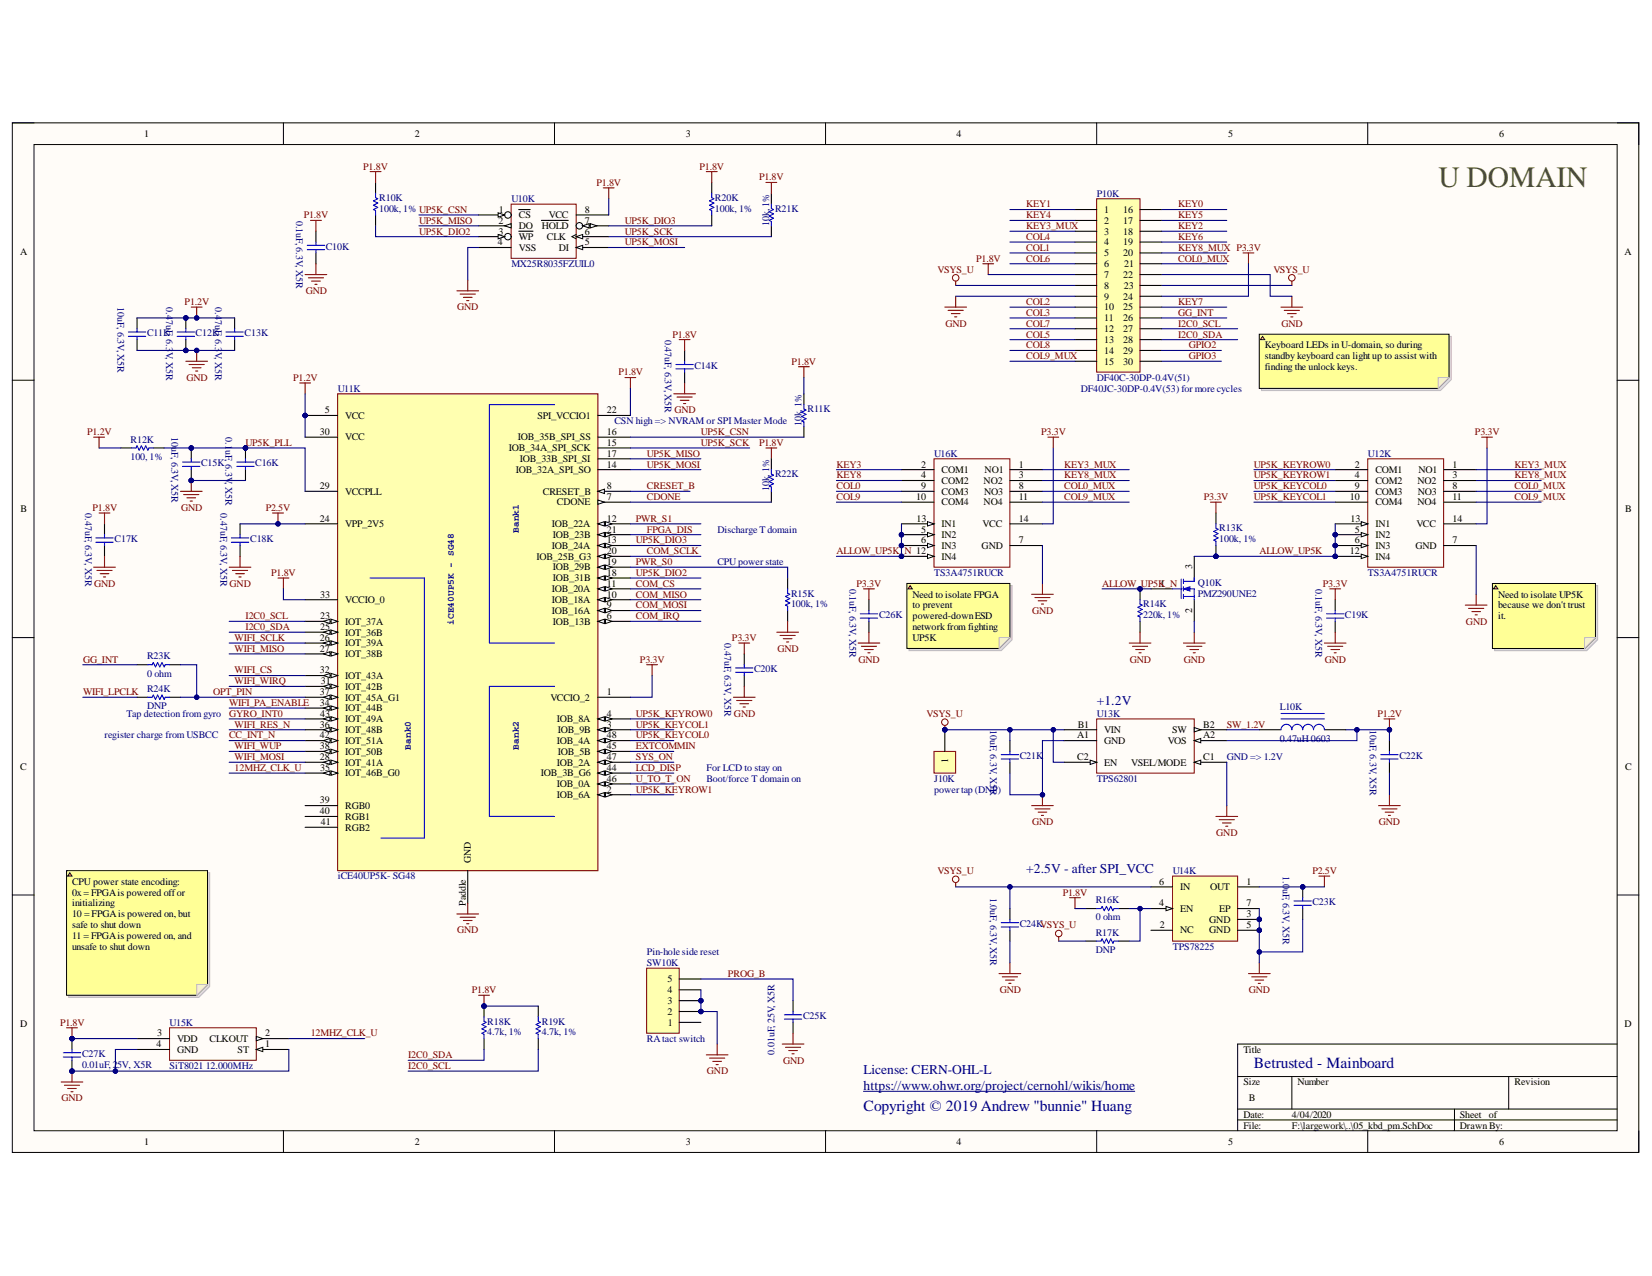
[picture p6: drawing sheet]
<svg xmlns="http://www.w3.org/2000/svg" width="279mm" height="216mm" viewBox="0 0 279 216" stroke-linecap="round" stroke-linejoin="round" font-family="sans-serif">
<defs><g id="words">
<text font-size="5" fill="#38761d" x="243.3" y="31.7">U DOMAIN</text>
<g font-size="2.6" fill="#000080">
<text x="212.1" y="180.7">Betrusted - Mainboard</text>
<text x="146.1" y="188">Copyright © 2019 Andrew &quot;bunnie&quot; Huang</text>
</g>
<g font-size="2.3" fill="#000080">
<text x="185.5" y="119.3">+1.2V</text>
<text x="173.6" y="147.7">+2.5V - after SPI_VCC</text>
<text x="146.1" y="181.7">License: CERN-OHL-L</text>
<text x="146.1" y="184.4">https://www.ohwr.org/project/cernohl/wikis/home</text>
</g>
<g font-size="1.7">
<text x="24.4" y="23.2">1</text>
<text x="70.2" y="23.2">2</text>
<text x="116" y="23.2">3</text>
<text x="161.8" y="23.2">4</text>
<text x="207.7" y="23.2">5</text>
<text x="253.5" y="23.2">6</text>
<text x="84.4" y="36">1</text>
<text x="98.9" y="36">8</text>
<text x="186.8" y="36">1</text>
<text x="190" y="36">16</text>
<text x="84.2" y="41.5">4</text>
<text x="84.3" y="37.8">2</text>
<text x="84.3" y="39.7">3</text>
<text x="87.8" y="36.9">CS</text>
<text x="87.8" y="38.8">DO</text>
<text x="87.8" y="40.6">WP</text>
<text x="91.6" y="38.8">HOLD</text>
<text x="92.5" y="40.6">CLK</text>
<text x="92.8" y="36.9">VCC</text>
<text x="98.9" y="41.5">5</text>
<text x="98.9" y="39.7">6</text>
<text x="98.9" y="37.8">7</text>
<text x="186.8" y="37.8">2</text>
<text x="186.8" y="39.7">3</text>
<text x="186.8" y="41.5">4</text>
<text x="190" y="37.8">17</text>
<text x="190" y="39.7">18</text>
<text x="190" y="41.5">19</text>
<text x="3.4" y="43.1">A</text>
<text x="87.8" y="42.4">VSS</text>
<text x="94.5" y="42.4">DI</text>
<text x="186.8" y="43.3">5</text>
<text x="186.8" y="45.2">6</text>
<text x="186.8" y="47">7</text>
<text x="190" y="43.3">20</text>
<text x="190" y="47">22</text>
<text x="190.1" y="45.2">21</text>
<text x="274.8" y="43.1">A</text>
<text x="186.8" y="48.8">8</text>
<text x="186.8" y="50.7">9</text>
<text x="186.8" y="52.5">10</text>
<text x="190" y="50.7">24</text>
<text x="190" y="52.5">25</text>
<text x="190.1" y="48.8">23</text>
<text x="186.8" y="54.3">11</text>
<text x="186.8" y="56.2">12</text>
<text x="186.8" y="58">13</text>
<text x="186.8" y="59.8">14</text>
<text x="190" y="54.3">26</text>
<text x="190" y="56.2">27</text>
<text x="190" y="58">28</text>
<text x="190" y="59.8">29</text>
<text x="213.9" y="58.9">Keyboard LEDs inU-domain, so during</text>
<text x="186.8" y="61.7">15</text>
<text x="190" y="61.7">30</text>
<text x="213.9" y="60.8">standby keyboard can light up to assist with</text>
<text x="213.9" y="62.6">finding the unlock keys.</text>
<text x="54.9" y="69.9">5</text>
<text x="58.4" y="70.8">VCC</text>
<text x="90.9" y="70.8">SPI_VCCIO1</text>
<text x="102.6" y="69.9">22</text>
<text x="54.1" y="73.6">30</text>
<text x="58.4" y="74.5">VCC</text>
<text x="86.1" y="76.3">IOB_34A_SPI_SCK</text>
<text x="87.6" y="74.5">IOB_35B_SPI_SS</text>
<text x="102.6" y="77.3">17</text>
<text x="102.6" y="75.4">15</text>
<text x="102.6" y="73.6">16</text>
<text x="54.1" y="82.8">29</text>
<text x="58.4" y="83.7">VCCPLL</text>
<text x="87.2" y="80">IOB_32A_SPI_SO</text>
<text x="87.9" y="78.2">IOB_33B_SPI_SI</text>
<text x="91.8" y="83.7">CRESET_B</text>
<text x="102.6" y="82.8">8</text>
<text x="102.6" y="79.1">14</text>
<text x="155.8" y="79.1">2</text>
<text x="155.8" y="80.9">4</text>
<text x="155.8" y="82.8">9</text>
<text x="159.3" y="80">COM1</text>
<text x="159.3" y="81.8">COM2</text>
<text x="159.3" y="83.7">COM3</text>
<text x="166.4" y="81.8">NO2</text>
<text x="166.5" y="83.7">NO3</text>
<text x="166.5" y="80">NO1</text>
<text x="172.3" y="79.1">1</text>
<text x="172.3" y="80.9">3</text>
<text x="172.3" y="82.8">8</text>
<text x="229.2" y="79.1">2</text>
<text x="229.2" y="80.9">4</text>
<text x="229.2" y="82.8">9</text>
<text x="232.6" y="80">COM1</text>
<text x="232.6" y="81.8">COM2</text>
<text x="232.6" y="83.7">COM3</text>
<text x="239.7" y="81.8">NO2</text>
<text x="239.8" y="83.7">NO3</text>
<text x="239.9" y="80">NO1</text>
<text x="245.7" y="79.1">1</text>
<text x="245.7" y="80.9">3</text>
<text x="245.7" y="82.8">8</text>
<text x="3.5" y="86.6">B</text>
<text x="54.1" y="88.3">24</text>
<text x="58.4" y="89.2">VPP_2V5</text>
<text x="93.3" y="89.2">IOB_22A</text>
<text x="94.2" y="85.5">CDONE</text>
<text x="102.6" y="84.6">7</text>
<text x="102.6" y="88.3">12</text>
<text x="154.9" y="84.6">10</text>
<text x="155" y="88.3">13</text>
<text x="159.3" y="85.5">COM4</text>
<text x="159.3" y="89.2">IN1</text>
<text x="166.2" y="89.2">VCC</text>
<text x="166.4" y="85.5">NO4</text>
<text x="172.3" y="84.6">11</text>
<text x="172.3" y="88.3">14</text>
<text x="228.3" y="84.6">10</text>
<text x="228.4" y="88.3">13</text>
<text x="232.6" y="85.5">COM4</text>
<text x="232.6" y="89.2">IN1</text>
<text x="239.6" y="89.2">VCC</text>
<text x="239.7" y="85.5">NO4</text>
<text x="245.7" y="84.6">11</text>
<text x="245.7" y="88.3">14</text>
<text x="274.8" y="86.6">B</text>
<text x="90.7" y="94.7">IOB_25B_G3</text>
<text x="93.3" y="92.8">IOB_24A</text>
<text x="93.5" y="91">IOB_23B</text>
<text x="102.6" y="90.1">21</text>
<text x="102.6" y="91.9">13</text>
<text x="102.6" y="93.8">20</text>
<text x="102.6" y="95.6">19</text>
<text x="155.8" y="90.1">5</text>
<text x="155.8" y="91.9">6</text>
<text x="159.3" y="91">IN2</text>
<text x="159.3" y="92.8">IN3</text>
<text x="159.3" y="94.7">IN4</text>
<text x="166" y="92.8">GND</text>
<text x="172.3" y="91.9">7</text>
<text x="228.3" y="93.8">12</text>
<text x="229.2" y="90.1">5</text>
<text x="229.2" y="91.9">6</text>
<text x="232.6" y="91">IN2</text>
<text x="232.6" y="92.8">IN3</text>
<text x="232.6" y="94.7">IN4</text>
<text x="239.4" y="92.8">GND</text>
<text x="245.7" y="91.9">7</text>
<text x="54.2" y="101.1">33</text>
<text x="93.3" y="100.2">IOB_20A</text>
<text x="93.5" y="96.5">IOB_29B</text>
<text x="93.5" y="98.3">IOB_31B</text>
<text x="102.6" y="101.1">10</text>
<text x="102.6" y="99.3">11</text>
<text x="102.6" y="97.4">18</text>
<text x="154.3" y="101.1">Need to isolate FPGA</text>
<text x="196.2" y="99.3">1_N</text>
<text x="201.7" y="96.3" transform="rotate(-90 201.7 96.3)">3</text>
<text x="253.4" y="101.1">Need to isolate UP5K</text>
<text x="54.2" y="106.6">25</text>
<text x="54.2" y="104.8">23</text>
<text x="58.4" y="107.5">IOT_36B</text>
<text x="58.4" y="105.7">IOT_37A</text>
<text x="58.4" y="102">VCCIO_0</text>
<text x="93.3" y="103.8">IOB_16A</text>
<text x="93.3" y="102">IOB_18A</text>
<text x="93.5" y="105.7">IOB_13B</text>
<text x="102.6" y="104.8">6</text>
<text x="102.6" y="102.9">9</text>
<text x="154.3" y="102.9">to prevent</text>
<text x="154.3" y="104.8">powered-downESD</text>
<text x="154.3" y="106.6">network from fighting</text>
<text x="201.7" y="103.7" transform="rotate(-90 201.7 103.7)">2</text>
<text x="253.4" y="102.9">because we don't trust</text>
<text x="253.4" y="104.8">it.</text>
<text x="54.1" y="110.3">27</text>
<text x="54.1" y="108.4">26</text>
<text x="54.1" y="113.9">32</text>
<text x="58.4" y="111.2">IOT_38B</text>
<text x="58.4" y="109.3">IOT_39A</text>
<text x="154.3" y="108.4">UP5K</text>
<text x="54.1" y="119.4">34</text>
<text x="54.1" y="117.6">37</text>
<text x="54.2" y="115.8">31</text>
<text x="58.4" y="116.7">IOT_42B</text>
<text x="58.4" y="114.8">IOT_43A</text>
<text x="58.4" y="118.5">IOT_45A_G1</text>
<text x="93.1" y="118.5">VCCIO_2</text>
<text x="102.6" y="117.6">1</text>
<text x="54.1" y="123.1">36</text>
<text x="54.1" y="124.9">42</text>
<text x="54.2" y="121.3">43</text>
<text x="58.4" y="120.3">IOT_44B</text>
<text x="58.4" y="124">IOT_48B</text>
<text x="58.4" y="122.2">IOT_49A</text>
<text x="58.4" y="125.8">IOT_51A</text>
<text x="94.2" y="125.8">IOB_4A</text>
<text x="94.2" y="122.2">IOB_8A</text>
<text x="94.4" y="124">IOB_9B</text>
<text x="102.6" y="124.9">48</text>
<text x="102.6" y="121.3">4</text>
<text x="102.6" y="123.1">3</text>
<text x="182.2" y="124.9">A1</text>
<text x="182.3" y="123.1">B1</text>
<text x="186.8" y="125.8">GND</text>
<text x="186.8" y="124">VIN</text>
<text x="197.5" y="125.8">VOS</text>
<text x="198.3" y="124">SW</text>
<text x="203.5" y="124.9">A2</text>
<text x="203.5" y="123.1">B2</text>
<text x="3.4" y="130.2">C</text>
<text x="54.1" y="128.6">28</text>
<text x="54.1" y="126.8">38</text>
<text x="54.2" y="130.4">35</text>
<text x="58.4" y="129.5">IOT_41A</text>
<text x="58.4" y="131.3">IOT_46B_G0</text>
<text x="58.4" y="127.7">IOT_50B</text>
<text x="91.5" y="131.3">IOB_3B_G6</text>
<text x="94.2" y="129.5">IOB_2A</text>
<text x="94.4" y="127.7">IOB_5B</text>
<text x="102.6" y="128.6">47</text>
<text x="102.6" y="130.4">44</text>
<text x="102.6" y="126.8">45</text>
<text x="160.4" y="129" transform="rotate(-90 160.4 129)">1</text>
<text x="182.2" y="128.6">C2</text>
<text x="186.8" y="129.5">EN</text>
<text x="191.3" y="129.5">VSEL/MODE</text>
<text x="203.5" y="128.6">C1</text>
<text x="274.8" y="130.2">C</text>
<text x="54.1" y="135.9">39</text>
<text x="54.1" y="137.8">40</text>
<text x="58.4" y="136.8">RGB0</text>
<text x="94.2" y="133.2">IOB_0A</text>
<text x="94.2" y="135">IOB_6A</text>
<text x="102.6" y="132.3">46</text>
<text x="102.6" y="134.1">2</text>
<text x="54.2" y="139.6">41</text>
<text x="58.4" y="138.7">RGB1</text>
<text x="58.4" y="140.5">RGB2</text>
<text x="12.2" y="149.7">CPU power state encoding:</text>
<text x="79.6" y="146" transform="rotate(-90 79.6 146)">GND</text>
<text x="196.1" y="149.7">6</text>
<text x="210.8" y="149.7">1</text>
<text x="12.2" y="151.5">0x = FPGAis powered offor</text>
<text x="12.2" y="153.3">initializing</text>
<text x="12.2" y="155.2">10 = FPGAis powered on, but</text>
<text x="78.8" y="153.2" transform="rotate(-90 78.8 153.2)">Paddle</text>
<text x="196.1" y="153.3">4</text>
<text x="199.6" y="154.3">EN</text>
<text x="199.6" y="150.6">IN</text>
<text x="204.7" y="150.6">OUT</text>
<text x="206.2" y="154.3">EP</text>
<text x="210.8" y="155.2">3</text>
<text x="210.8" y="153.3">7</text>
<text x="12.2" y="157">safe to shut down</text>
<text x="12.2" y="158.8">11 = FPGAis powered on, and</text>
<text x="12.2" y="160.7">unsafe to shut down</text>
<text x="196.2" y="157">2</text>
<text x="199.6" y="157.9">NC</text>
<text x="204.5" y="156.1">GND</text>
<text x="204.5" y="157.9">GND</text>
<text x="210.8" y="157">5</text>
<text x="112.9" y="166.2">5</text>
<text x="3.4" y="173.7">D</text>
<text x="112.9" y="171.7">2</text>
<text x="112.9" y="169.8">3</text>
<text x="112.9" y="168">4</text>
<text x="113" y="173.5">1</text>
<text x="274.8" y="173.7">D</text>
<text x="26.5" y="177.2">4</text>
<text x="26.6" y="175.3">3</text>
<text x="30" y="176.3">VDD</text>
<text x="30" y="178.1">GND</text>
<text x="35.5" y="176.3">CLKOUT</text>
<text x="40.2" y="178.1">ST</text>
<text x="44.8" y="177.2">1</text>
<text x="44.8" y="175.3">2</text>
<text x="210.3" y="178.1">Title</text>
<text x="210.3" y="183.6">Size</text>
<text x="219.4" y="183.6">Number</text>
<text x="256.1" y="183.6">Revision</text>
<text x="210.3" y="189.1">Date:</text>
<text x="210.3" y="191">File:</text>
<text x="211.2" y="186.3">B</text>
<text x="218.5" y="189.1">4/04/2020</text>
<text x="218.5" y="191">F:\largework\..\05_kbd_pm.SchDoc</text>
<text x="246.9" y="189.1">Sheet</text>
<text x="246.9" y="191">DrawnBy:</text>
<text x="251.8" y="189.1">of</text>
<text x="24.4" y="193.7">1</text>
<text x="70.2" y="193.7">2</text>
<text x="116" y="193.7">3</text>
<text x="161.8" y="193.7">4</text>
<text x="207.7" y="193.7">5</text>
<text x="253.5" y="193.7">6</text>
</g>
<g font-size="1.7" fill="#800000">
<text x="61.4" y="28.7">P1.8V</text>
<text x="118.3" y="28.7">P1.8V</text>
<text x="100.9" y="31.4">P1.8V</text>
<text x="128.4" y="30.5">P1.8V</text>
<text x="173.6" y="35">KEY1</text>
<text x="199.3" y="35">KEY0</text>
<text x="51.4" y="36.9">P1.8V</text>
<text x="70.9" y="37.8">UP5K_MISO</text>
<text x="70.9" y="39.7">UP5K_DIO2</text>
<text x="105.7" y="39.7">UP5K_SCK</text>
<text x="105.7" y="41.5">UP5K_MOSI</text>
<text x="105.7" y="37.8">UP5K_DIO3</text>
<text x="173.6" y="40.6">COL4</text>
<text x="173.6" y="38.8">KEY3_MUX</text>
<text x="173.6" y="36.9">KEY4</text>
<text x="199.3" y="38.8">KEY2</text>
<text x="199.3" y="40.6">KEY6</text>
<text x="199.3" y="36.9">KEY5</text>
<text x="158.6" y="46.1">VSYS_U</text>
<text x="165.1" y="44.3">P1.8V</text>
<text x="173.6" y="42.4">COL1</text>
<text x="173.6" y="44.3">COL6</text>
<text x="199.3" y="42.4">KEY8_MUX P3.3V</text>
<text x="199.3" y="44.3">COL0_MUX</text>
<text x="215.4" y="46.1">VSYS_U</text>
<text x="31.2" y="51.6">P1.2V</text>
<text x="51.7" y="49.8">GND</text>
<text x="77.3" y="52.5">GND</text>
<text x="173.6" y="51.6">COL2</text>
<text x="173.6" y="53.4">COL3</text>
<text x="199.3" y="51.6">KEY7</text>
<text x="199.3" y="53.4">GG_INT</text>
<text x="113.7" y="57.1">P1.8V</text>
<text x="159.9" y="55.3">GND</text>
<text x="173.6" y="58.9">COL8</text>
<text x="173.6" y="57.1">COL5</text>
<text x="173.6" y="55.3">COL7</text>
<text x="199.3" y="55.3">I2C0_SCL</text>
<text x="199.3" y="57.1">I2C0_SDA</text>
<text x="201.1" y="58.9">GPIO2</text>
<text x="216.7" y="55.3">GND</text>
<text x="31.6" y="64.4">GND</text>
<text x="49.6" y="64.4">P1.2V</text>
<text x="104.6" y="63.5">P1.8V</text>
<text x="133.9" y="61.7">P1.8V</text>
<text x="173.6" y="60.8">COL9_MUX</text>
<text x="201.1" y="60.8">GPIO3</text>
<text x="114.1" y="69.9">GND</text>
<text x="14.7" y="73.6">P1.2V</text>
<text x="41.5" y="75.4">UP5K_PLL</text>
<text x="109.4" y="77.3">UP5K_MISO</text>
<text x="118.6" y="73.6">UP5K_CSN</text>
<text x="118.6" y="75.4">UP5K_SCK</text>
<text x="128.4" y="75.4">P1.8V</text>
<text x="176.1" y="73.6">P3.3V</text>
<text x="249.5" y="73.6">P3.3V</text>
<text x="109.4" y="82.8">CRESET_B</text>
<text x="109.4" y="79.1">UP5K_MOSI</text>
<text x="141.5" y="79.1">KEY3</text>
<text x="141.5" y="80.9">KEY8</text>
<text x="141.5" y="82.8">COL0</text>
<text x="180" y="79.1">KEY3_MUX</text>
<text x="180" y="82.8">COL0_MUX</text>
<text x="180" y="80.9">KEY8_MUX</text>
<text x="212.1" y="82.8">UP5K_KEYCOL0</text>
<text x="212.1" y="79.1">UP5K_KEYROW0</text>
<text x="212.1" y="80.9">UP5K_KEYROW1</text>
<text x="256.1" y="79.1">KEY3_MUX</text>
<text x="256.1" y="80.9">KEY8_MUX</text>
<text x="256.1" y="82.8">COL0_MUX</text>
<text x="15.7" y="86.4">P1.8V</text>
<text x="30.6" y="86.4">GND</text>
<text x="44.9" y="86.4">P2.5V</text>
<text x="107.6" y="88.3">PWR_S1</text>
<text x="109.4" y="84.6">CDONE</text>
<text x="141.5" y="84.6">COL9</text>
<text x="180" y="84.6">COL9_MUX</text>
<text x="203.6" y="84.6">P3.3V</text>
<text x="212.1" y="84.6">UP5K_KEYCOL1</text>
<text x="256.1" y="84.6">COL9_MUX</text>
<text x="107.6" y="95.6">PWR_S0</text>
<text x="107.6" y="91.9">UP5K_DIO3</text>
<text x="109.4" y="93.8">COM_SCLK</text>
<text x="109.4" y="90.1">FPGA_DIS</text>
<text x="141.5" y="93.8">ALLOW_UP5K_N 12</text>
<text x="213" y="93.8">ALLOW_UP5K</text>
<text x="15.9" y="99.3">GND</text>
<text x="38.8" y="99.3">GND</text>
<text x="45.9" y="97.4">P1.8V</text>
<text x="107.6" y="99.3">COM_CS</text>
<text x="107.6" y="101.1">COM_MISO</text>
<text x="107.6" y="97.4">UP5K_DIO2</text>
<text x="144.9" y="99.3">P3.3V</text>
<text x="186.4" y="99.3">ALLOW_UP5K</text>
<text x="223.7" y="99.3">P3.3V</text>
<text x="41.5" y="104.8">I2C0_SCL</text>
<text x="41.5" y="106.6">I2C0_SDA</text>
<text x="107.6" y="104.8">COM_IRQ</text>
<text x="107.6" y="102.9">COM_MOSI</text>
<text x="174.6" y="103.8">GND</text>
<text x="247.9" y="105.7">GND</text>
<text x="14" y="112.1">GG_INT</text>
<text x="39.7" y="108.4">WIFI_SCLK</text>
<text x="39.7" y="110.3">WIFI_MISO</text>
<text x="39.7" y="113.9">WIFI_CS</text>
<text x="108.2" y="112.1">P3.3V</text>
<text x="123.8" y="108.4">P3.3V</text>
<text x="131.5" y="110.3">GND</text>
<text x="145.2" y="112.1">GND</text>
<text x="191.1" y="112.1">GND</text>
<text x="200.2" y="112.1">GND</text>
<text x="224.1" y="112.1">GND</text>
<text x="14" y="117.6">WIFI_LPCLK</text>
<text x="36" y="117.6">OPT_PIN</text>
<text x="38.8" y="119.4">WIFI_PA_ENABLE</text>
<text x="39.7" y="115.8">WIFI_WIRQ</text>
<text x="38.8" y="121.3">GYRO_INT0</text>
<text x="38.8" y="124.9">CC_INT_N</text>
<text x="39.7" y="123.1">WIFI_RES_N</text>
<text x="107.6" y="121.3">UP5K_KEYROW0</text>
<text x="107.6" y="123.1">UP5K_KEYCOL1</text>
<text x="107.6" y="124.9">UP5K_KEYCOL0</text>
<text x="124.1" y="121.3">GND</text>
<text x="156.7" y="121.3">VSYS_U</text>
<text x="207.5" y="123.1">SW_1.2V</text>
<text x="233" y="121.3">P1.2V</text>
<text x="39.7" y="130.4">12MHZ_CLK_U</text>
<text x="39.7" y="128.6">WIFI_MOSI</text>
<text x="39.7" y="126.8">WIFI_WUP</text>
<text x="107.6" y="130.4">LCD_DISP</text>
<text x="107.6" y="126.8">EXTCOMMIN</text>
<text x="107.6" y="128.6">SYS_ON</text>
<text x="107.6" y="132.3">U_TO_T_ON</text>
<text x="107.6" y="134.1">UP5K_KEYROW1</text>
<text x="174.6" y="139.6">GND</text>
<text x="205.7" y="141.4">GND</text>
<text x="233.2" y="139.6">GND</text>
<text x="158.6" y="147.8">VSYS_U</text>
<text x="222" y="147.8">P2.5V</text>
<text x="179.7" y="151.5">P1.8V</text>
<text x="77.3" y="157.9">GND</text>
<text x="123.1" y="165.3">PROG_B</text>
<text x="10.2" y="173.5">P1.8V</text>
<text x="79.8" y="168">P1.8V</text>
<text x="169.1" y="168">GND</text>
<text x="211.2" y="168">GND</text>
<text x="52.5" y="175.3">12MHZ_CLK_U</text>
<text x="69.1" y="179">I2C0_SDA</text>
<text x="132.4" y="180">GND</text>
<text x="69.1" y="180.8">I2C0_SCL</text>
<text x="119.6" y="181.8">GND</text>
<text x="10.4" y="186.3">GND</text>
</g>
<g font-size="1.7" fill="#000080">
<text x="64.1" y="33.9">R10K</text>
<text x="64.1" y="35.8">100k, 1% UP5K_CSN</text>
<text x="86.5" y="34.2">U10K</text>
<text x="120.9" y="33.9">R20K</text>
<text x="120.9" y="35.8">100k, 1%</text>
<text x="131.1" y="35.8">R21K</text>
<text x="185.5" y="33.3">P10K</text>
<text x="50.1" y="37.3" transform="rotate(90 50.1 37.3)">0.1uF, 6.3V, X5R</text>
<text x="130.1" y="38.2" transform="rotate(-90 130.1 38.2)">10k, 1%</text>
<text x="55.1" y="42.2">C10K</text>
<text x="86.5" y="45.2">MX25R8035FZUIL0</text>
<text x="19.9" y="52" transform="rotate(90 19.9 52)">10uF, 6.3V, X5R</text>
<text x="28.1" y="52" transform="rotate(90 28.1 52)">0.4</text>
<text x="36.4" y="52" transform="rotate(90 36.4 52)">0.4</text>
<text x="24.9" y="56.9">C11K</text>
<text x="28.1" y="54.1" transform="rotate(90 28.1 54.1)">7uF, 6.3</text>
<text x="28.1" y="59.5" transform="rotate(90 28.1 59.5)">V, X5R</text>
<text x="33.1" y="56.9">C12K</text>
<text x="36.4" y="54.1" transform="rotate(90 36.4 54.1)">7uF, 6.3</text>
<text x="36.4" y="59.5" transform="rotate(90 36.4 59.5)">V, X5R</text>
<text x="41.4" y="56.9">C13K</text>
<text x="112.5" y="57.5" transform="rotate(90 112.5 57.5)">0.47uF, 6.3V, X5R</text>
<text x="117.5" y="62.4">C14K</text>
<text x="185.5" y="64.4">DF40C-30DP-0.4V(51)</text>
<text x="57.1" y="66.3">U11K</text>
<text x="103.9" y="71.8">CSN high =&gt; NVRAM or SPI Master Mode</text>
<text x="136.6" y="69.7">R11K</text>
<text x="182.8" y="66.3">DF40JC-30DP-0.4V(53) for more cycles</text>
<text x="22.1" y="74.9">R12K</text>
<text x="22.1" y="77.8">100, 1%</text>
<text x="29" y="74" transform="rotate(90 29 74)">10uF, 6.3V, X5R</text>
<text x="38.2" y="74" transform="rotate(90 38.2 74)">0.1</text>
<text x="38.2" y="76.1" transform="rotate(90 38.2 76.1)">uF, 6.3V, X5R</text>
<text x="135.6" y="72.1" transform="rotate(-90 135.6 72.1)">10k, 1%</text>
<text x="158" y="77.3">U16K</text>
<text x="231.4" y="77.3">U12K</text>
<text x="34" y="78.9">C15K</text>
<text x="43.2" y="78.9">C16K</text>
<text x="130.1" y="83.1" transform="rotate(-90 130.1 83.1)">10k, 1%</text>
<text x="131.1" y="80.7">R22K</text>
<text x="14.4" y="86.8" transform="rotate(90 14.4 86.8)">0.47uF, 6.3V, X5R</text>
<text x="37.3" y="86.8" transform="rotate(90 37.3 86.8)">0.47uF, 6.3V, X5R</text>
<text x="206.2" y="89.9">R13K</text>
<text x="19.4" y="91.7">C17K</text>
<text x="42.3" y="91.7">C18K</text>
<text x="121.3" y="95.6">CPUpower state</text>
<text x="121.3" y="90.1">Discharge T domain</text>
<text x="206.2" y="91.7">100k, 1%</text>
<text x="133.8" y="100.9">R15K</text>
<text x="143.7" y="99.6" transform="rotate(90 143.7 99.6)">0.1uF, 6.3V, X5R</text>
<text x="158" y="97.4">TS3A4751RUCR</text>
<text x="202.6" y="99.1">Q10K</text>
<text x="202.6" y="100.9">PMZ290UNE2</text>
<text x="222.5" y="99.6" transform="rotate(90 222.5 99.6)">0.1uF, 6.3V, X5R</text>
<text x="231.4" y="97.4">TS3A4751RUCR</text>
<text x="133.8" y="102.7">100k, 1%</text>
<text x="148.7" y="104.6">C26K</text>
<text x="193.4" y="102.7">R14K</text>
<text x="193.4" y="104.6">220k, 1%</text>
<text x="227.5" y="104.6">C19K</text>
<text x="24.9" y="111.5">R23K</text>
<text x="122.5" y="108.8" transform="rotate(90 122.5 108.8)">0.47uF, 6.3V, X5R</text>
<text x="127.5" y="113.7">C20K</text>
<text x="24.9" y="114.5">0 ohm</text>
<text x="24.9" y="117">R24K</text>
<text x="24.9" y="120">DNP</text>
<text x="17.7" y="124.9">register charge from USBCC</text>
<text x="21.4" y="121.3">Tap detection from gyro</text>
<text x="167.5" y="123.5" transform="rotate(90 167.5 123.5)">10uF, 6.3V, X5R</text>
<text x="185.5" y="121.3">U13K</text>
<text x="216.5" y="120.2">L10K</text>
<text x="216.5" y="125.5">0.47uH 0603</text>
<text x="231.7" y="123.5" transform="rotate(90 231.7 123.5)">10uF, 6.3V, X5R</text>
<text x="119.5" y="130.4">For LCD to stay on</text>
<text x="172.5" y="128.4">C21K</text>
<text x="207.5" y="128.6">GND =&gt; 1.2V</text>
<text x="236.7" y="128.4">C22K</text>
<text x="119.5" y="132.3">Boot/force T domain on</text>
<text x="158" y="132.3">J10K</text>
<text x="158" y="134.1">powertap (DNP)</text>
<text x="185.5" y="132.3">TPS62801</text>
<text x="57.1" y="148.8">iCE40UP5K- SG48</text>
<text x="198.4" y="147.8">U14K</text>
<text x="217" y="148.2" transform="rotate(90 217 148.2)">1.0</text>
<text x="167.5" y="151.9" transform="rotate(90 167.5 151.9)">1.0uF, 6.3V, X5R</text>
<text x="185.3" y="152.8">R16K</text>
<text x="185.3" y="155.7">0 ohm</text>
<text x="217" y="150.4" transform="rotate(90 217 150.4)">uF, 6.3V, X5R</text>
<text x="222" y="153.2">C23K</text>
<text x="109.4" y="161.6">Pin-holeside reset</text>
<text x="172.5" y="156.8">C24KVSYS_U</text>
<text x="185.3" y="158.3">R17K</text>
<text x="185.3" y="161.3">DNP</text>
<text x="198.4" y="160.7">TPS78225</text>
<text x="109.4" y="163.5">SW10K</text>
<text x="28.7" y="173.5">U15K</text>
<text x="82.4" y="173.4">R18K</text>
<text x="91.6" y="173.4">R19K</text>
<text x="135.8" y="172.4">C25K</text>
<text x="13.9" y="178.9">C27K</text>
<text x="82.4" y="175.2">4.7k, 1%</text>
<text x="91.6" y="175.2">4.7k, 1%</text>
<text x="109.4" y="176.3">RAtact switch</text>
<text x="131" y="178.5" transform="rotate(-90 131 178.5)">0.01uF, 25V, X5R</text>
<text x="13.9" y="180.7">0.01uF, 25V, X5R</text>
<text x="28.7" y="180.8">SiT8021 12.000MHz</text>
</g>
<g font-size="1.6" fill="#000080">
<text x="87.8" y="90.1" transform="rotate(-90 87.8 90.1)">Bank1</text>
<text x="76.8" y="105.7" transform="rotate(-90 76.8 105.7)">iCE40UP5K - SG48</text>
<text x="69.5" y="126.8" transform="rotate(-90 69.5 126.8)">Bank0</text>
<text x="87.8" y="126.8" transform="rotate(-90 87.8 126.8)">Bank2</text>
</g>
</g></defs>
<path d="M2.1 20.8h275.1v174.2h-275.1z" fill-rule="evenodd" fill="#fffcf8"/>
<path d="M2.1 20.8h275.1v174.2h-275.1z" fill="none" stroke="#000" stroke-width=".17"/>
<path d="M5.8 24.5h267.7v166.8h-267.7z" fill-rule="evenodd" fill="#fffcf8"/>
<g fill="none" stroke="#000" stroke-width=".17">
<path d="M2.1 20.8h3.7M5.8 24.5h267.7v166.8h-267.7zM47.9 20.8v3.7M93.8 20.8v3.7M139.6 20.8v3.7M185.5 20.8v3.7M231.3 20.8v3.7M273.5 20.8h3.7v3.7M2.1 64.3h3.7M273.5 64.3h3.7M2.1 107.9h3.7M273.5 107.9h3.7"/>
<path d="M2.1 151.4h3.7M273.5 151.4h3.7M273.5 176.7h-64.2v14.6M47.9 191.3v3.7M93.8 191.3v3.7M139.6 191.3v3.7M185.5 191.3v3.7M209.3 182.2h64.2M209.3 187.7h64.2M209.3 189.5h64.2M218.5 182.2v5.5M231.3 191.3v3.7"/>
<path d="M246 187.7v3.6M255.2 182.2v5.5M277.2 191.3v3.7"/>
</g>
<circle cx="51.6" cy="70.3" r=".37" fill="#000080"/>
<circle cx="51.6" cy="70.3" r=".37" fill="none" stroke="#000080" stroke-width=".17"/>
<path d="M57.1 66.6h44v80.7h-44z" fill-rule="evenodd" fill="#ffffb0"/>
<path d="M57.1 66.6h44v80.7h-44z" fill="none" stroke="#800000" stroke-width=".19"/>
<path d="M93.8 68.5h-11v40.3h11M62.6 97.8h9.2v44h-7.4M93.8 116.1h-11v22h11" fill="none" stroke="#00f" stroke-width=".19"/>
<path d="M101.1 132.6h5.5" fill="none" stroke="#000" stroke-width=".19"/>
<path d="M101.1 132.6l1.1-.3v.7z" fill="#f8fcff"/>
<path d="M101.1 132.6l1.1-.3v.7z" fill="none" stroke="#000" stroke-width=".17"/>
<path d="M102.4 132.3l1.1 .3-1.1 .4z" fill="#f8fcff"/>
<path d="M102.4 132.3l1.1 .3-1.1 .4z" fill="none" stroke="#000" stroke-width=".17"/>
<path d="M101.1 129h5.5" fill="none" stroke="#000" stroke-width=".19"/>
<path d="M101.1 129l1.1-.4v.7z" fill="#f8fcff"/>
<path d="M101.1 129l1.1-.4v.7z" fill="none" stroke="#000" stroke-width=".17"/>
<path d="M102.4 128.6l1.1 .4-1.1 .3z" fill="#f8fcff"/>
<path d="M102.4 128.6l1.1 .4-1.1 .3z" fill="none" stroke="#000" stroke-width=".17"/>
<path d="M101.1 130.8h5.5" fill="none" stroke="#000" stroke-width=".19"/>
<path d="M101.1 130.8l1.1-.4v.8z" fill="#f8fcff"/>
<path d="M101.1 130.8l1.1-.4v.8z" fill="none" stroke="#000" stroke-width=".17"/>
<path d="M102.4 130.4l1.1 .4-1.1 .4z" fill="#f8fcff"/>
<path d="M102.4 130.4l1.1 .4-1.1 .4z" fill="none" stroke="#000" stroke-width=".17"/>
<path d="M101.1 125.3h5.5" fill="none" stroke="#000" stroke-width=".19"/>
<path d="M101.1 125.3l1.1-.4v.8z" fill="#f8fcff"/>
<path d="M101.1 125.3l1.1-.4v.8z" fill="none" stroke="#000" stroke-width=".17"/>
<path d="M102.4 124.9l1.1 .4-1.1 .4z" fill="#f8fcff"/>
<path d="M102.4 124.9l1.1 .4-1.1 .4z" fill="none" stroke="#000" stroke-width=".17"/>
<path d="M101.1 127.1h5.5" fill="none" stroke="#000" stroke-width=".19"/>
<path d="M101.1 127.1l1.1-.3v.7z" fill="#f8fcff"/>
<path d="M101.1 127.1l1.1-.3v.7z" fill="none" stroke="#000" stroke-width=".17"/>
<path d="M102.4 126.8l1.1 .3-1.1 .4z" fill="#f8fcff"/>
<path d="M102.4 126.8l1.1 .3-1.1 .4z" fill="none" stroke="#000" stroke-width=".17"/>
<path d="M101.1 134.5h5.5" fill="none" stroke="#000" stroke-width=".19"/>
<path d="M101.1 134.5l1.1-.4v.7z" fill="#f8fcff"/>
<path d="M101.1 134.5l1.1-.4v.7z" fill="none" stroke="#000" stroke-width=".17"/>
<path d="M102.4 134.1l1.1 .4-1.1 .3z" fill="#f8fcff"/>
<path d="M102.4 134.1l1.1 .4-1.1 .3z" fill="none" stroke="#000" stroke-width=".17"/>
<path d="M101.1 121.6h5.5" fill="none" stroke="#000" stroke-width=".19"/>
<path d="M101.1 121.6l1.1-.3v.7z" fill="#f8fcff"/>
<path d="M101.1 121.6l1.1-.3v.7z" fill="none" stroke="#000" stroke-width=".17"/>
<path d="M102.4 121.3l1.1 .3-1.1 .4z" fill="#f8fcff"/>
<path d="M102.4 121.3l1.1 .3-1.1 .4z" fill="none" stroke="#000" stroke-width=".17"/>
<path d="M101.1 123.5h5.5" fill="none" stroke="#000" stroke-width=".19"/>
<path d="M101.1 123.5l1.1-.4v.7z" fill="#f8fcff"/>
<path d="M101.1 123.5l1.1-.4v.7z" fill="none" stroke="#000" stroke-width=".17"/>
<path d="M102.4 123.1l1.1 .4-1.1 .3z" fill="#f8fcff"/>
<path d="M102.4 123.1l1.1 .4-1.1 .3z" fill="none" stroke="#000" stroke-width=".17"/>
<path d="M101.1 83.1h5.5" fill="none" stroke="#000" stroke-width=".19"/>
<path d="M101.1 83.1l1.1-.3v.7z" fill="#f8fcff"/>
<path d="M101.1 83.1l1.1-.3v.7z" fill="none" stroke="#000" stroke-width=".17"/>
<path d="M101.1 85h5.5" fill="none" stroke="#000" stroke-width=".19"/>
<path d="M101.1 84.6l1.1 .4-1.1 .3z" fill="#f8fcff"/>
<path d="M101.1 84.6l1.1 .4-1.1 .3z" fill="none" stroke="#000" stroke-width=".17"/>
<path d="M101.1 105.1h5.5" fill="none" stroke="#000" stroke-width=".19"/>
<path d="M101.1 105.1l1.1-.3v.7z" fill="#f8fcff"/>
<path d="M101.1 105.1l1.1-.3v.7z" fill="none" stroke="#000" stroke-width=".17"/>
<path d="M102.4 104.8l1.1 .3-1.1 .4z" fill="#f8fcff"/>
<path d="M102.4 104.8l1.1 .3-1.1 .4z" fill="none" stroke="#000" stroke-width=".17"/>
<path d="M101.1 103.3h5.5" fill="none" stroke="#000" stroke-width=".19"/>
<path d="M101.1 103.3l1.1-.4v.8z" fill="#f8fcff"/>
<path d="M101.1 103.3l1.1-.4v.8z" fill="none" stroke="#000" stroke-width=".17"/>
<path d="M102.4 102.9l1.1 .4-1.1 .4z" fill="#f8fcff"/>
<path d="M102.4 102.9l1.1 .4-1.1 .4z" fill="none" stroke="#000" stroke-width=".17"/>
<path d="M101.1 101.5h5.5" fill="none" stroke="#000" stroke-width=".19"/>
<path d="M101.1 101.5l1.1-.4v.7z" fill="#f8fcff"/>
<path d="M101.1 101.5l1.1-.4v.7z" fill="none" stroke="#000" stroke-width=".17"/>
<path d="M102.4 101.1l1.1 .4-1.1 .3z" fill="#f8fcff"/>
<path d="M102.4 101.1l1.1 .4-1.1 .3z" fill="none" stroke="#000" stroke-width=".17"/>
<path d="M101.1 99.6h5.5" fill="none" stroke="#000" stroke-width=".19"/>
<path d="M101.1 99.6l1.1-.3v.7z" fill="#f8fcff"/>
<path d="M101.1 99.6l1.1-.3v.7z" fill="none" stroke="#000" stroke-width=".17"/>
<path d="M102.4 99.3l1.1 .3-1.1 .4z" fill="#f8fcff"/>
<path d="M102.4 99.3l1.1 .3-1.1 .4z" fill="none" stroke="#000" stroke-width=".17"/>
<path d="M101.1 88.6h5.5" fill="none" stroke="#000" stroke-width=".19"/>
<path d="M101.1 88.6l1.1-.3v.7z" fill="#f8fcff"/>
<path d="M101.1 88.6l1.1-.3v.7z" fill="none" stroke="#000" stroke-width=".17"/>
<path d="M102.4 88.3l1.1 .3-1.1 .4z" fill="#f8fcff"/>
<path d="M102.4 88.3l1.1 .3-1.1 .4z" fill="none" stroke="#000" stroke-width=".17"/>
<path d="M101.1 90.5h5.5" fill="none" stroke="#000" stroke-width=".19"/>
<path d="M101.1 90.5l1.1-.4v.7z" fill="#f8fcff"/>
<path d="M101.1 90.5l1.1-.4v.7z" fill="none" stroke="#000" stroke-width=".17"/>
<path d="M102.4 90.1l1.1 .4-1.1 .3z" fill="#f8fcff"/>
<path d="M102.4 90.1l1.1 .4-1.1 .3z" fill="none" stroke="#000" stroke-width=".17"/>
<path d="M101.1 92.3h5.5" fill="none" stroke="#000" stroke-width=".19"/>
<path d="M101.1 92.3l1.1-.4v.8z" fill="#f8fcff"/>
<path d="M101.1 92.3l1.1-.4v.8z" fill="none" stroke="#000" stroke-width=".17"/>
<path d="M102.4 91.9l1.1 .4-1.1 .4z" fill="#f8fcff"/>
<path d="M102.4 91.9l1.1 .4-1.1 .4z" fill="none" stroke="#000" stroke-width=".17"/>
<path d="M101.1 94.1h5.5" fill="none" stroke="#000" stroke-width=".19"/>
<path d="M101.1 94.1l1.1-.3v.7z" fill="#f8fcff"/>
<path d="M101.1 94.1l1.1-.3v.7z" fill="none" stroke="#000" stroke-width=".17"/>
<path d="M102.4 93.8l1.1 .3-1.1 .4z" fill="#f8fcff"/>
<path d="M102.4 93.8l1.1 .3-1.1 .4z" fill="none" stroke="#000" stroke-width=".17"/>
<path d="M101.1 96h5.5" fill="none" stroke="#000" stroke-width=".19"/>
<path d="M101.1 96l1.1-.4v.7z" fill="#f8fcff"/>
<path d="M101.1 96l1.1-.4v.7z" fill="none" stroke="#000" stroke-width=".17"/>
<path d="M102.4 95.6l1.1 .4-1.1 .3z" fill="#f8fcff"/>
<path d="M102.4 95.6l1.1 .4-1.1 .3z" fill="none" stroke="#000" stroke-width=".17"/>
<path d="M101.1 97.8h5.5" fill="none" stroke="#000" stroke-width=".19"/>
<path d="M101.1 97.8l1.1-.4v.8z" fill="#f8fcff"/>
<path d="M101.1 97.8l1.1-.4v.8z" fill="none" stroke="#000" stroke-width=".17"/>
<path d="M102.4 97.4l1.1 .4-1.1 .4z" fill="#f8fcff"/>
<path d="M102.4 97.4l1.1 .4-1.1 .4z" fill="none" stroke="#000" stroke-width=".17"/>
<path d="M101.1 79.5h5.5M101.1 77.6h5.5M101.1 75.8h5.5M101.1 74h5.5M51.6 83.1h5.5M51.6 107h5.5" fill="none" stroke="#000" stroke-width=".19"/>
<path d="M56 106.6l1.1 .4-1.1 .3z" fill="#f8fcff"/>
<path d="M56 106.6l1.1 .4-1.1 .3z" fill="none" stroke="#000" stroke-width=".17"/>
<path d="M54.7 107l1.1-.4v.7z" fill="#f8fcff"/>
<path d="M54.7 107l1.1-.4v.7z" fill="none" stroke="#000" stroke-width=".17"/>
<path d="M51.6 105.1h5.5" fill="none" stroke="#000" stroke-width=".19"/>
<path d="M56 104.8l1.1 .3-1.1 .4z" fill="#f8fcff"/>
<path d="M56 104.8l1.1 .3-1.1 .4z" fill="none" stroke="#000" stroke-width=".17"/>
<path d="M54.7 105.1l1.1-.3v.7z" fill="#f8fcff"/>
<path d="M54.7 105.1l1.1-.3v.7z" fill="none" stroke="#000" stroke-width=".17"/>
<path d="M51.6 110.6h5.5" fill="none" stroke="#000" stroke-width=".19"/>
<path d="M56 110.3l1.1 .3-1.1 .4z" fill="#f8fcff"/>
<path d="M56 110.3l1.1 .3-1.1 .4z" fill="none" stroke="#000" stroke-width=".17"/>
<path d="M54.7 110.6l1.1-.3v.7z" fill="#f8fcff"/>
<path d="M54.7 110.6l1.1-.3v.7z" fill="none" stroke="#000" stroke-width=".17"/>
<path d="M51.6 108.8h5.5" fill="none" stroke="#000" stroke-width=".19"/>
<path d="M56 108.4l1.1 .4-1.1 .4z" fill="#f8fcff"/>
<path d="M56 108.4l1.1 .4-1.1 .4z" fill="none" stroke="#000" stroke-width=".17"/>
<path d="M54.7 108.8l1.1-.4v.8z" fill="#f8fcff"/>
<path d="M54.7 108.8l1.1-.4v.8z" fill="none" stroke="#000" stroke-width=".17"/>
<path d="M51.6 129h5.5" fill="none" stroke="#000" stroke-width=".19"/>
<path d="M56 128.6l1.1 .4-1.1 .3z" fill="#f8fcff"/>
<path d="M56 128.6l1.1 .4-1.1 .3z" fill="none" stroke="#000" stroke-width=".17"/>
<path d="M54.7 129l1.1-.4v.7z" fill="#f8fcff"/>
<path d="M54.7 129l1.1-.4v.7z" fill="none" stroke="#000" stroke-width=".17"/>
<path d="M51.6 116.1h5.5" fill="none" stroke="#000" stroke-width=".19"/>
<path d="M56 115.8l1.1 .3-1.1 .4z" fill="#f8fcff"/>
<path d="M56 115.8l1.1 .3-1.1 .4z" fill="none" stroke="#000" stroke-width=".17"/>
<path d="M54.7 116.1l1.1-.3v.7z" fill="#f8fcff"/>
<path d="M54.7 116.1l1.1-.3v.7z" fill="none" stroke="#000" stroke-width=".17"/>
<path d="M51.6 114.3h5.5" fill="none" stroke="#000" stroke-width=".19"/>
<path d="M56 113.9l1.1 .4-1.1 .4z" fill="#f8fcff"/>
<path d="M56 113.9l1.1 .4-1.1 .4z" fill="none" stroke="#000" stroke-width=".17"/>
<path d="M54.7 114.3l1.1-.4v.8z" fill="#f8fcff"/>
<path d="M54.7 114.3l1.1-.4v.8z" fill="none" stroke="#000" stroke-width=".17"/>
<path d="M51.6 119.8h5.5" fill="none" stroke="#000" stroke-width=".19"/>
<path d="M56 119.4l1.1 .4-1.1 .4z" fill="#f8fcff"/>
<path d="M56 119.4l1.1 .4-1.1 .4z" fill="none" stroke="#000" stroke-width=".17"/>
<path d="M54.7 119.8l1.1-.4v.8z" fill="#f8fcff"/>
<path d="M54.7 119.8l1.1-.4v.8z" fill="none" stroke="#000" stroke-width=".17"/>
<path d="M51.6 118h5.5" fill="none" stroke="#000" stroke-width=".19"/>
<path d="M56 117.6l1.1 .4-1.1 .3z" fill="#f8fcff"/>
<path d="M56 117.6l1.1 .4-1.1 .3z" fill="none" stroke="#000" stroke-width=".17"/>
<path d="M54.7 118l1.1-.4v.7z" fill="#f8fcff"/>
<path d="M54.7 118l1.1-.4v.7z" fill="none" stroke="#000" stroke-width=".17"/>
<path d="M51.6 130.8h5.5" fill="none" stroke="#000" stroke-width=".19"/>
<path d="M56 130.4l1.1 .4-1.1 .4z" fill="#f8fcff"/>
<path d="M56 130.4l1.1 .4-1.1 .4z" fill="none" stroke="#000" stroke-width=".17"/>
<path d="M54.7 130.8l1.1-.4v.8z" fill="#f8fcff"/>
<path d="M54.7 130.8l1.1-.4v.8z" fill="none" stroke="#000" stroke-width=".17"/>
<path d="M51.6 123.5h5.5" fill="none" stroke="#000" stroke-width=".19"/>
<path d="M56 123.1l1.1 .4-1.1 .3z" fill="#f8fcff"/>
<path d="M56 123.1l1.1 .4-1.1 .3z" fill="none" stroke="#000" stroke-width=".17"/>
<path d="M54.7 123.5l1.1-.4v.7z" fill="#f8fcff"/>
<path d="M54.7 123.5l1.1-.4v.7z" fill="none" stroke="#000" stroke-width=".17"/>
<path d="M51.6 121.6h5.5" fill="none" stroke="#000" stroke-width=".19"/>
<path d="M56 121.3l1.1 .3-1.1 .4z" fill="#f8fcff"/>
<path d="M56 121.3l1.1 .3-1.1 .4z" fill="none" stroke="#000" stroke-width=".17"/>
<path d="M54.7 121.6l1.1-.3v.7z" fill="#f8fcff"/>
<path d="M54.7 121.6l1.1-.3v.7z" fill="none" stroke="#000" stroke-width=".17"/>
<path d="M51.6 127.1h5.5" fill="none" stroke="#000" stroke-width=".19"/>
<path d="M56 126.8l1.1 .3-1.1 .4z" fill="#f8fcff"/>
<path d="M56 126.8l1.1 .3-1.1 .4z" fill="none" stroke="#000" stroke-width=".17"/>
<path d="M54.7 127.1l1.1-.3v.7z" fill="#f8fcff"/>
<path d="M54.7 127.1l1.1-.3v.7z" fill="none" stroke="#000" stroke-width=".17"/>
<path d="M51.6 125.3h5.5" fill="none" stroke="#000" stroke-width=".19"/>
<path d="M56 124.9l1.1 .4-1.1 .4z" fill="#f8fcff"/>
<path d="M56 124.9l1.1 .4-1.1 .4z" fill="none" stroke="#000" stroke-width=".17"/>
<path d="M54.7 125.3l1.1-.4v.8z" fill="#f8fcff"/>
<path d="M54.7 125.3l1.1-.4v.8z" fill="none" stroke="#000" stroke-width=".17"/>
<path d="M51.6 70.3h5.5M51.6 136.3h5.5M51.6 138.1h5.5M51.6 140h5.5M79.1 147.3v5.5" fill="none" stroke="#000" stroke-width=".19"/>
<circle cx="51.6" cy="70.3" r=".37" fill="#000080"/>
<circle cx="51.6" cy="70.3" r=".37" fill="none" stroke="#000080" stroke-width=".17"/>
<path d="M51.6 74h5.5M101.1 70.3h5.5M51.6 88.6h5.5M51.6 101.5h5.5M101.1 118h5.5" fill="none" stroke="#000" stroke-width=".19"/>
<path d="M105.7 63.9h1.8M106.6 63.9v1.8M77.3 154.6h3.6M77.8 155.2h2.6M78.4 155.7h1.4M78.9 156.3h.4M79.1 152.8v1.8" fill="none" stroke="#800000" stroke-width=".19"/>
<path d="M180 123.5h5.5M180 125.3h5.5M202 129h5.5M213 123.5h3.7M224 123.5h3.7" fill="none" stroke="#000" stroke-width=".18"/>
<path d="M216.7 123.5a.92 .92 0 0 1 .9-.9 .92 .92 0 0 1 .9 .9 .91 .91 0 0 1 .9-.9 .91 .91 0 0 1 .9 .9 .91 .91 0 0 1 .9-.9 .91 .91 0 0 1 1 .9 .92 .92 0 0 1 .9-.9 .92 .92 0 0 1 .9 .9M216.7 121.6h7.3M216.7 120.7h7.3" fill="none" stroke="#00f" stroke-width=".18"/>
<path d="M185.5 121.6h16.5v9.2h-16.5z" fill="none" stroke="#800000" stroke-width=".17"/>
<path d="M202 129l1.1-.4v.7z" fill="#f8fcff"/>
<path d="M202 129l1.1-.4v.7z" fill="none" stroke="#000" stroke-width=".17"/>
<path d="M202 125.3h5.5" fill="none" stroke="#000" stroke-width=".18"/>
<path d="M202 125.3l1.1-.4v.8z" fill="#f8fcff"/>
<path d="M202 125.3l1.1-.4v.8z" fill="none" stroke="#000" stroke-width=".17"/>
<path d="M202 123.5h5.5" fill="none" stroke="#000" stroke-width=".18"/>
<path d="M202 123.1l1.1 .4-1.1 .3z" fill="#f8fcff"/>
<path d="M202 123.1l1.1 .4-1.1 .3z" fill="none" stroke="#000" stroke-width=".17"/>
<path d="M180 129h5.5" fill="none" stroke="#000" stroke-width=".18"/>
<path d="M184.4 128.6l1.1 .4-1.1 .3z" fill="#f8fcff"/>
<path d="M184.4 128.6l1.1 .4-1.1 .3z" fill="none" stroke="#000" stroke-width=".17"/>
<path d="M174.5 136.3h3.6M175 136.9h2.6M175.6 137.4h1.4M176.1 138h.4M176.3 134.5v1.8M205.7 138.1h3.6M206.2 138.7h2.6M206.8 139.2h1.4M207.3 139.8h.4M207.5 136.3v1.8" fill="none" stroke="#800000" stroke-width=".18"/>
<circle cx="176.3" cy="134.5" r=".37" fill="#000080"/>
<circle cx="176.3" cy="134.5" r=".37" fill="none" stroke="#000080" stroke-width=".17"/>
<path d="M234.1 121.6h1.8M235 121.6v1.9" fill="none" stroke="#800000" stroke-width=".18"/>
<circle cx="235" cy="123.5" r=".37" fill="#000080"/>
<circle cx="235" cy="123.5" r=".37" fill="none" stroke="#000080" stroke-width=".17"/>
<path d="M233.2 136.3h3.6M233.7 136.9h2.6M234.3 137.4h1.4M234.8 138h.4M235 134.5v1.8" fill="none" stroke="#800000" stroke-width=".18"/>
<path d="M170.8 125.3v1.8M170.8 129v1.8" fill="none" stroke="#000" stroke-width=".19"/>
<path d="M169.3 128.4h3M169.3 127.7h3M170.8 127.1v.6M170.8 128.4v.6" fill="none" stroke="#00f" stroke-width=".19"/>
<circle cx="159.8" cy="122.2" r=".55" fill="none" stroke="#800000" stroke-width=".17"/>
<path d="M159.8 122.7v.8" fill="none" stroke="#800000" stroke-width=".19"/>
<circle cx="159.8" cy="123.5" r=".37" fill="#000080"/>
<circle cx="159.8" cy="123.5" r=".37" fill="none" stroke="#000080" stroke-width=".17"/>
<path d="M235 125.3v1.8M235 129v1.8" fill="none" stroke="#000" stroke-width=".18"/>
<path d="M233.5 128.4h3M233.5 127.7h3M235 127.1v.6M235 128.4v.6" fill="none" stroke="#00f" stroke-width=".18"/>
<circle cx="159.8" cy="123.5" r=".37" fill="#000080"/>
<circle cx="159.8" cy="123.5" r=".37" fill="none" stroke="#000080" stroke-width=".17"/>
<path d="M158 127.1h3.6v3.7h-3.6z" fill-rule="evenodd" fill="#ffffb0"/>
<path d="M158 127.1h3.6v3.7h-3.6z" fill="none" stroke="#800000" stroke-width=".17"/>
<path d="M159.8 123.5v3.6" fill="none" stroke="#000" stroke-width=".19"/>
<circle cx="159.8" cy="123.5" r=".37" fill="#000080"/>
<circle cx="159.8" cy="123.5" r=".37" fill="none" stroke="#000080" stroke-width=".17"/>
<path d="M50.7 64.8h1.8M51.6 64.8v1.8" fill="none" stroke="#800000" stroke-width=".19"/>
<path d="M20.4 75.8h1.9M25.9 75.8h1.9" fill="none" stroke="#000" stroke-width=".19"/>
<path d="M22.3 75.8h.7l.2-.4 .3 .8 .4-.8 .4 .8 .3-.8 .4 .8 .2-.4h.7" fill="none" stroke="#00f" stroke-width=".19"/>
<circle cx="32.3" cy="75.8" r=".37" fill="#000080"/>
<circle cx="32.3" cy="75.8" r=".37" fill="none" stroke="#000080" stroke-width=".17"/>
<circle cx="32.3" cy="81.3" r=".37" fill="#000080"/>
<circle cx="32.3" cy="81.3" r=".37" fill="none" stroke="#000080" stroke-width=".17"/>
<path d="M32.3 75.8v1.8" fill="none" stroke="#000" stroke-width=".19"/>
<circle cx="32.3" cy="75.8" r=".37" fill="#000080"/>
<circle cx="32.3" cy="75.8" r=".37" fill="none" stroke="#000080" stroke-width=".17"/>
<path d="M32.3 79.5v1.8" fill="none" stroke="#000" stroke-width=".19"/>
<circle cx="32.3" cy="81.3" r=".37" fill="#000080"/>
<circle cx="32.3" cy="81.3" r=".37" fill="none" stroke="#000080" stroke-width=".17"/>
<path d="M30.9 78.9h2.9M30.9 78.2h2.9M32.3 77.6v.6M32.3 78.9v.6" fill="none" stroke="#00f" stroke-width=".19"/>
<circle cx="41.5" cy="75.8" r=".37" fill="#000080"/>
<circle cx="41.5" cy="75.8" r=".37" fill="none" stroke="#000080" stroke-width=".17"/>
<path d="M41.5 75.8v1.8" fill="none" stroke="#000" stroke-width=".19"/>
<circle cx="41.5" cy="75.8" r=".37" fill="#000080"/>
<circle cx="41.5" cy="75.8" r=".37" fill="none" stroke="#000080" stroke-width=".17"/>
<path d="M41.5 79.5v1.8" fill="none" stroke="#000" stroke-width=".19"/>
<path d="M40 78.9h3M40 78.2h3M41.5 77.6v.6M41.5 78.9v.6" fill="none" stroke="#00f" stroke-width=".19"/>
<path d="M15.8 74h1.9M16.8 74v1.8" fill="none" stroke="#800000" stroke-width=".19"/>
<circle cx="41.5" cy="75.8" r=".37" fill="#000080"/>
<circle cx="41.5" cy="75.8" r=".37" fill="none" stroke="#000080" stroke-width=".17"/>
<path d="M30.5 83.1h3.7M31.1 83.7h2.5M31.6 84.2h1.5M32.2 84.8h.3M32.3 81.3v1.8" fill="none" stroke="#800000" stroke-width=".19"/>
<circle cx="32.3" cy="81.3" r=".37" fill="#000080"/>
<circle cx="32.3" cy="81.3" r=".37" fill="none" stroke="#000080" stroke-width=".17"/>
<path d="M46.1 86.8h1.8M47 86.8v1.8" fill="none" stroke="#800000" stroke-width=".19"/>
<circle cx="47" cy="88.6" r=".37" fill="#000080"/>
<circle cx="47" cy="88.6" r=".37" fill="none" stroke="#000080" stroke-width=".17"/>
<path d="M39.7 53.8v1.8M39.7 57.5v1.8" fill="none" stroke="#000" stroke-width=".19"/>
<path d="M38.2 56.9h2.9M38.2 56.2h2.9M39.7 55.6v.6M39.7 56.9v.6" fill="none" stroke="#00f" stroke-width=".19"/>
<circle cx="31.4" cy="53.8" r=".37" fill="#000080"/>
<circle cx="31.4" cy="53.8" r=".37" fill="none" stroke="#000080" stroke-width=".17"/>
<circle cx="31.4" cy="59.3" r=".37" fill="#000080"/>
<circle cx="31.4" cy="59.3" r=".37" fill="none" stroke="#000080" stroke-width=".17"/>
<path d="M31.4 53.8v1.8" fill="none" stroke="#000" stroke-width=".19"/>
<circle cx="31.4" cy="53.8" r=".37" fill="#000080"/>
<circle cx="31.4" cy="53.8" r=".37" fill="none" stroke="#000080" stroke-width=".17"/>
<path d="M31.4 57.5v1.8" fill="none" stroke="#000" stroke-width=".19"/>
<circle cx="31.4" cy="59.3" r=".37" fill="#000080"/>
<circle cx="31.4" cy="59.3" r=".37" fill="none" stroke="#000080" stroke-width=".17"/>
<path d="M21.7 56.9h2.9M21.7 56.2h2.9M23.2 55.6v.6M23.2 56.9v.6M30 56.9h2.9M30 56.2h2.9M31.4 55.6v.6M31.4 56.9v.6" fill="none" stroke="#00f" stroke-width=".19"/>
<path d="M23.2 53.8v1.8M23.2 57.5v1.8" fill="none" stroke="#000" stroke-width=".19"/>
<path d="M32.3 52h1.9M33.3 52v1.8" fill="none" stroke="#800000" stroke-width=".19"/>
<circle cx="33.3" cy="53.8" r=".37" fill="#000080"/>
<circle cx="33.3" cy="53.8" r=".37" fill="none" stroke="#000080" stroke-width=".17"/>
<path d="M33.3 59.3v1.8M31.4 61.1h3.7M32 61.7h2.5M32.5 62.2h1.5M33.1 62.8h.3" fill="none" stroke="#800000" stroke-width=".19"/>
<circle cx="33.3" cy="59.3" r=".37" fill="#000080"/>
<circle cx="33.3" cy="59.3" r=".37" fill="none" stroke="#000080" stroke-width=".17"/>
<path d="M115.8 59.3v1.8M115.8 63v1.8M136 66.6v1.9M136 72.1v1.9M17.7 88.6v1.9M17.7 92.3v1.8M40.6 88.6v1.9M40.6 92.3v1.8" fill="none" stroke="#000" stroke-width=".19"/>
<g fill="none" stroke="#00f" stroke-width=".19">
<path d="M114.3 62.4h3M114.3 61.7h3M115.8 61.1v.6M115.8 62.4v.6M136 68.5v.7l.3 .2-.7 .3 .7 .4-.7 .4 .7 .3-.7 .4 .4 .2v.7M16.2 91.8h2.9M16.2 91h2.9M17.7 90.5v.5M17.7 91.8v.5M39.1 91.8h3M39.1 91h3M40.6 90.5v.5"/>
<path d="M40.6 91.8v.5"/>
</g>
<g fill="none" stroke="#800000" stroke-width=".19">
<path d="M114.9 57.5h1.8M115.8 57.5v1.8M114 66.6h3.6M114.5 67.2h2.6M115.1 67.7h1.4M115.6 68.3h.4M115.8 64.8v1.8M135 62h1.9M136 62v1.9M15.8 96h3.7M16.4 96.5h2.6M16.9 97.1h1.5"/>
<path d="M17.5 97.6h.4M17.7 94.1v1.9M38.8 96h3.6M39.3 96.5h2.6M39.9 97.1h1.4M40.4 97.6h.4M40.6 94.1v1.9"/>
</g>
<circle cx="213" cy="155.6" r=".37" fill="#000080"/>
<circle cx="213" cy="155.6" r=".37" fill="none" stroke="#000080" stroke-width=".17"/>
<circle cx="213" cy="157.4" r=".37" fill="#000080"/>
<circle cx="213" cy="157.4" r=".37" fill="none" stroke="#000080" stroke-width=".17"/>
<path d="M198.3 148.2h11v11h-11z" fill-rule="evenodd" fill="#ffffb0"/>
<path d="M198.3 148.2h11v11h-11z" fill="none" stroke="#800000" stroke-width=".17"/>
<path d="M194.7 157.4h3.6M209.3 150.1h3.7M209.3 155.6h3.7" fill="none" stroke="#000" stroke-width=".18"/>
<circle cx="213" cy="155.6" r=".37" fill="#000080"/>
<circle cx="213" cy="155.6" r=".37" fill="none" stroke="#000080" stroke-width=".17"/>
<path d="M194.7 153.7h3.6" fill="none" stroke="#000" stroke-width=".18"/>
<path d="M197.2 153.4l1.1 .3-1.1 .4z" fill="#f8fcff"/>
<path d="M197.2 153.4l1.1 .3-1.1 .4z" fill="none" stroke="#000" stroke-width=".17"/>
<path d="M209.3 157.4h3.7" fill="none" stroke="#000" stroke-width=".18"/>
<circle cx="213" cy="157.4" r=".37" fill="#000080"/>
<circle cx="213" cy="157.4" r=".37" fill="none" stroke="#000080" stroke-width=".17"/>
<path d="M194.7 150.1h3.6M209.3 153.7h3.7" fill="none" stroke="#000" stroke-width=".18"/>
<path d="M170.8 153.7v1.9M170.8 157.4v1.8" fill="none" stroke="#000" stroke-width=".19"/>
<path d="M169.3 156.8h3M169.3 156.1h3M170.8 155.6v.5M170.8 156.8v.6" fill="none" stroke="#00f" stroke-width=".19"/>
<path d="M211.2 164.7h3.6M211.7 165.3h2.6M212.3 165.8h1.4M212.8 166.4h.4M213 162.9v1.8" fill="none" stroke="#800000" stroke-width=".18"/>
<circle cx="220.3" cy="150.1" r=".37" fill="#000080"/>
<circle cx="220.3" cy="150.1" r=".37" fill="none" stroke="#000080" stroke-width=".17"/>
<path d="M220.3 150.1v1.8" fill="none" stroke="#000" stroke-width=".18"/>
<circle cx="220.3" cy="150.1" r=".37" fill="#000080"/>
<circle cx="220.3" cy="150.1" r=".37" fill="none" stroke="#000080" stroke-width=".17"/>
<path d="M183.6 153.7h1.9M183.6 159.2h1.9M189.1 153.7h1.9M189.1 159.2h1.9M220.3 153.7v1.9" fill="none" stroke="#000" stroke-width=".18"/>
<path d="M185.5 153.7h.7l.2-.3 .4 .7 .3-.7 .4 .7 .4-.7 .3 .7 .2-.4h.7M185.5 159.2h.7l.2-.3 .4 .7 .3-.7 .4 .7 .4-.7 .3 .7 .2-.4h.7M218.9 153.2h2.9M218.9 152.4h2.9M220.3 151.9v.5M220.3 153.2v.5" fill="none" stroke="#00f" stroke-width=".18"/>
<path d="M179.1 158.5v.7M180.9 151.9h1.8M181.8 151.9v1.8M223.1 148.2h1.8M224 148.2v1.9" fill="none" stroke="#800000" stroke-width=".18"/>
<path d="M169 164.7h3.6M169.5 165.3h2.6M170.1 165.8h1.4M170.6 166.4h.4M170.8 162.9v1.8" fill="none" stroke="#800000" stroke-width=".19"/>
<g fill="none" stroke="#800000" stroke-width=".17">
<path d="M86.4 34.5h11v9.2h-11z"/>
<circle cx="179.1" cy="158" r=".55"/>
</g>
<path d="M80.9 36.4h5.5" fill="none" stroke="#000" stroke-width=".19"/>
<circle cx="85.9" cy="36.4" r=".55" fill="#f8fcff"/>
<circle cx="85.9" cy="36.4" r=".55" fill="none" stroke="#000" stroke-width=".17"/>
<path d="M84.2 36l1.1 .4-1.1 .3z" fill="#f8fcff"/>
<path d="M84.2 36l1.1 .4-1.1 .3z" fill="none" stroke="#000" stroke-width=".17"/>
<path d="M80.9 38.2h5.5M87.7 35.5h2" fill="none" stroke="#000" stroke-width=".19"/>
<path d="M85.3 38.2l1.1-.4v.8z" fill="#f8fcff"/>
<path d="M85.3 38.2l1.1-.4v.8z" fill="none" stroke="#000" stroke-width=".17"/>
<path d="M80.9 40h5.5" fill="none" stroke="#000" stroke-width=".19"/>
<circle cx="85.9" cy="40" r=".55" fill="#f8fcff"/>
<circle cx="85.9" cy="40" r=".55" fill="none" stroke="#000" stroke-width=".17"/>
<path d="M84.2 39.7l1.1 .3-1.1 .4z" fill="#f8fcff"/>
<path d="M84.2 39.7l1.1 .3-1.1 .4z" fill="none" stroke="#000" stroke-width=".17"/>
<path d="M87.7 39.1h2.5M80.9 41.9h5.5M97.4 41.9h5.6" fill="none" stroke="#000" stroke-width=".19"/>
<path d="M97.4 41.9l1.1-.4v.7z" fill="#f8fcff"/>
<path d="M97.4 41.9l1.1-.4v.7z" fill="none" stroke="#000" stroke-width=".17"/>
<path d="M97.4 40h5.6" fill="none" stroke="#000" stroke-width=".19"/>
<path d="M97.4 40l1.1-.3v.7z" fill="#f8fcff"/>
<path d="M97.4 39.7l-.7 .3 .7 .4M97.4 40l1.1-.3v.7z" fill="none" stroke="#000" stroke-width=".17"/>
<path d="M97.4 38.2h5.6" fill="none" stroke="#000" stroke-width=".19"/>
<circle cx="98" cy="38.2" r=".55" fill="#f8fcff"/>
<circle cx="98" cy="38.2" r=".55" fill="none" stroke="#000" stroke-width=".17"/>
<path d="M98.5 38.2l1.1-.4v.8z" fill="#f8fcff"/>
<path d="M98.5 38.2l1.1-.4v.8z" fill="none" stroke="#000" stroke-width=".17"/>
<path d="M99.8 37.8l1.1 .4-1.1 .4z" fill="#f8fcff"/>
<path d="M99.8 37.8l1.1 .4-1.1 .4z" fill="none" stroke="#000" stroke-width=".17"/>
<path d="M53.4 39.1v1.9M63.5 30.9v1.8M63.5 36.4v1.8M91.6 37.3h4.5M97.4 36.4h5.6M53.4 42.8v1.8M125.9 110.6v1.9M125.9 114.3v1.8" fill="none" stroke="#000" stroke-width=".19"/>
<g fill="none" stroke="#800000" stroke-width=".19">
<path d="M52.5 37.3h1.9M53.4 37.3v1.8M62.6 29h1.8M63.5 29v1.9M102 31.8h1.9M103 31.8v1.8M51.6 46.5h3.7M52.2 47h2.5M52.7 47.6h1.5M53.3 48.1h.3M53.4 44.6v1.9M77.3 49.2h3.6"/>
<path d="M77.8 49.8h2.6M78.4 50.3h1.4M78.9 50.9h.4M79.1 47.4v1.8M16.8 86.8h1.8M17.7 86.8v1.8M47 97.8h1.9M47.9 97.8v1.8M124 118h3.7M124.6 118.5h2.6M125.1 119.1h1.5M125.7 119.6h.4"/>
<path d="M125.9 116.1v1.9"/>
</g>
<path d="M63.5 32.7v.7l.4 .2-.7 .4 .7 .4-.7 .3 .7 .4-.7 .4 .3 .1v.8M52 42.2h2.9M52 41.5h2.9M53.4 41v.5M53.4 42.2v.6M124.4 113.8h2.9M124.4 113h2.9M125.9 112.5v.5M125.9 113.8v.5" fill="none" stroke="#00f" stroke-width=".19"/>
<circle cx="225.8" cy="90.5" r=".37" fill="#000080"/>
<circle cx="225.8" cy="90.5" r=".37" fill="none" stroke="#000080" stroke-width=".17"/>
<circle cx="225.8" cy="92.3" r=".37" fill="#000080"/>
<circle cx="225.8" cy="92.3" r=".37" fill="none" stroke="#000080" stroke-width=".17"/>
<circle cx="225.8" cy="94.1" r=".37" fill="#000080"/>
<circle cx="225.8" cy="94.1" r=".37" fill="none" stroke="#000080" stroke-width=".17"/>
<path d="M231.3 77.6h12.9v18.4h-12.9z" fill="none" stroke="#800000" stroke-width=".17"/>
<path d="M225.8 79.5h5.5M244.2 79.5h5.5M225.8 81.3h5.5M225.8 90.5h5.5M244.2 81.3h5.5" fill="none" stroke="#000" stroke-width=".18"/>
<path d="M230.2 90.1l1.1 .4-1.1 .3z" fill="#f8fcff"/>
<path d="M230.2 90.1l1.1 .4-1.1 .3z" fill="none" stroke="#000" stroke-width=".17"/>
<circle cx="225.8" cy="90.5" r=".37" fill="#000080"/>
<circle cx="225.8" cy="90.5" r=".37" fill="none" stroke="#000080" stroke-width=".17"/>
<path d="M225.8 92.3h5.5" fill="none" stroke="#000" stroke-width=".18"/>
<path d="M230.2 91.9l1.1 .4-1.1 .4z" fill="#f8fcff"/>
<path d="M230.2 91.9l1.1 .4-1.1 .4z" fill="none" stroke="#000" stroke-width=".17"/>
<circle cx="225.8" cy="92.3" r=".37" fill="#000080"/>
<circle cx="225.8" cy="92.3" r=".37" fill="none" stroke="#000080" stroke-width=".17"/>
<path d="M225.8 83.1h5.5M225.8 85h5.5M225.8 94.1h5.5M244.2 92.3h5.5M244.2 83.1h5.5M244.2 85h5.5" fill="none" stroke="#000" stroke-width=".18"/>
<path d="M230.2 93.8l1.1 .3-1.1 .4z" fill="#f8fcff"/>
<path d="M230.2 93.8l1.1 .3-1.1 .4z" fill="none" stroke="#000" stroke-width=".17"/>
<circle cx="225.8" cy="94.1" r=".37" fill="#000080"/>
<circle cx="225.8" cy="94.1" r=".37" fill="none" stroke="#000080" stroke-width=".17"/>
<path d="M225.8 88.6h5.5" fill="none" stroke="#000" stroke-width=".18"/>
<path d="M230.2 88.3l1.1 .3-1.1 .4z" fill="#f8fcff"/>
<path d="M230.2 88.3l1.1 .3-1.1 .4z" fill="none" stroke="#000" stroke-width=".17"/>
<path d="M244.2 88.6h5.5M225.8 101.5v1.8M225.8 105.1v1.9" fill="none" stroke="#000" stroke-width=".18"/>
<path d="M224 108.8h3.7M224.5 109.4h2.6M225.1 109.9h1.5M225.6 110.5h.4M225.8 107v1.8M247.8 102.4h3.7M248.4 102.9h2.5M248.9 103.5h1.5M249.5 104h.3M249.7 100.6v1.8" fill="none" stroke="#800000" stroke-width=".18"/>
<path d="M224.4 104.6h2.9M224.4 103.9h2.9M225.8 103.3v.6M225.8 104.6v.5" fill="none" stroke="#00f" stroke-width=".18"/>
<circle cx="205.6" cy="94.1" r=".37" fill="#000080"/>
<circle cx="205.6" cy="94.1" r=".37" fill="none" stroke="#000080" stroke-width=".17"/>
<path d="M205.7 86.8v1.8M205.7 92.3v1.8" fill="none" stroke="#000" stroke-width=".18"/>
<circle cx="205.6" cy="94.1" r=".37" fill="#000080"/>
<circle cx="205.6" cy="94.1" r=".37" fill="none" stroke="#000080" stroke-width=".17"/>
<path d="M198.3 99.6h1.5M199.8 98v3.3M200.2 98.4h1.8M200.2 99.6h1.8v1.9M200.2 98v.7M200.2 99.3v.7M205.7 88.6v.8l.3 .2-.7 .3 .7 .4-.7 .4 .7 .3-.7 .4 .4 .2v.7M200.2 100.9h1.8M200.2 100.6v.7" fill="none" stroke="#00f" stroke-width=".18"/>
<path d="M194.7 99.6h3.6M202 94.1v3.7M202 101.5v3.6" fill="none" stroke="#000" stroke-width=".18"/>
<path d="M200.2 99.6l1.1-.3v.7z" fill="#00f"/>
<path d="M200.2 99.6l1.1-.3v.7z" fill="none" stroke="#00f" stroke-width=".17"/>
<path d="M202 97.8v.6" fill="none" stroke="#00f" stroke-width=".18"/>
<path d="M200.2 108.8h3.6M200.7 109.4h2.6M201.3 109.9h1.4M201.8 110.5h.4M202 107v1.8" fill="none" stroke="#800000" stroke-width=".18"/>
<circle cx="192.8" cy="99.6" r=".36" fill="#000080"/>
<circle cx="192.8" cy="99.6" r=".36" fill="none" stroke="#000080" stroke-width=".17"/>
<path d="M192.8 99.6v1.9" fill="none" stroke="#000" stroke-width=".18"/>
<circle cx="192.8" cy="99.6" r=".36" fill="#000080"/>
<circle cx="192.8" cy="99.6" r=".36" fill="none" stroke="#000080" stroke-width=".17"/>
<path d="M192.8 105.1v1.9" fill="none" stroke="#000" stroke-width=".18"/>
<path d="M192.8 101.5v.7l.4 .2-.8 .4 .8 .3-.8 .4 .8 .4-.8 .3 .4 .2v.7" fill="none" stroke="#00f" stroke-width=".18"/>
<path d="M191 108.8h3.7M191.5 109.4h2.6M192.1 109.9h1.5M192.6 110.5h.4M192.8 107v1.8" fill="none" stroke="#800000" stroke-width=".18"/>
<circle cx="81.9" cy="170.2" r=".37" fill="#000080"/>
<circle cx="81.9" cy="170.2" r=".37" fill="none" stroke="#000080" stroke-width=".17"/>
<path d="M81.9 170.2v1.9" fill="none" stroke="#000" stroke-width=".19"/>
<circle cx="81.9" cy="170.2" r=".37" fill="#000080"/>
<circle cx="81.9" cy="170.2" r=".37" fill="none" stroke="#000080" stroke-width=".17"/>
<path d="M81.9 175.7v1.9M91 175.7v1.9" fill="none" stroke="#000" stroke-width=".18"/>
<path d="M81.9 172.1v.7M91 172.1v.7" fill="none" stroke="#00f" stroke-width=".19"/>
<path d="M81.9 172.8l.3 .2-.7 .4 .7 .3-.7 .4 .7 .4-.7 .3 .4 .2v.7M91 172.8l.4 .2-.7 .4 .7 .3-.7 .4 .7 .4-.7 .3 .3 .2v.7" fill="none" stroke="#00f" stroke-width=".18"/>
<path d="M91 170.2v1.9" fill="none" stroke="#000" stroke-width=".19"/>
<path d="M80.9 168.4h1.9M81.9 168.4v1.8" fill="none" stroke="#800000" stroke-width=".19"/>
<circle cx="81.9" cy="170.2" r=".37" fill="#000080"/>
<circle cx="81.9" cy="170.2" r=".37" fill="none" stroke="#000080" stroke-width=".17"/>
<g fill="none" stroke="#800000" stroke-width=".18">
<path d="M250.6 74h1.8M251.5 74v1.8M204.7 85h1.9M205.7 85v1.8M224.9 99.6h1.8M225.8 99.6v1.9M119.5 178.5h3.6M120 179h2.6M120.6 179.6h1.4M121.3 176.7v1.8M132.3 176.7h3.7M132.8 177.2h2.6"/>
<path d="M133.4 177.8h1.5M133.9 178.3h.4M134.1 174.8v1.9M121.1 180.1h.4"/>
</g>
<path d="M120.4 30.9v1.8M120.4 36.4v1.8M130.5 32.7v1.8M130.5 38.2v1.8M130.5 77.6v1.9M130.5 83.1v1.9M133.2 97.8v1.8M133.2 103.3v1.8M134.1 169.3v1.8" fill="none" stroke="#000" stroke-width=".19"/>
<path d="M134.1 173v1.8" fill="none" stroke="#000" stroke-width=".18"/>
<path d="M120.4 32.7v.7l.3 .2-.7 .4 .7 .4-.7 .3 .7 .4-.7 .4 .4 .1v.8M130.5 34.5v.8l.3 .2-.7 .3 .7 .4-.7 .4 .7 .3-.7 .4 .4 .2v.7M130.5 79.5v.7l.3 .2-.7 .4 .7 .3-.7 .4 .7 .4-.7 .3 .4 .2v.7M133.2 99.6v.8l.4 .2-.8 .3 .8 .4-.8 .4 .8 .3-.8 .4 .4 .2v.7M132.7 172.4h2.9M132.7 171.7h2.9M134.1 171.1v.6" fill="none" stroke="#00f" stroke-width=".19"/>
<path d="M134.1 172.4v.6" fill="none" stroke="#00f" stroke-width=".18"/>
<g fill="none" stroke="#800000" stroke-width=".19">
<path d="M119.5 29h1.8M120.4 29v1.9M129.5 30.9h1.9M130.5 30.9v1.8M129.5 75.8h1.9M130.5 75.8v1.8M109.4 112.5h1.8M110.3 112.5v1.8M125 108.8h1.8M125.9 108.8v1.8M131.4 107h3.6M131.9 107.5h2.6"/>
<path d="M132.5 108.1h1.4M133 108.6h.4M133.2 105.1v1.9M161.6 149.3v.8"/>
</g>
<circle cx="161.6" cy="148.8" r=".55" fill="none" stroke="#800000" stroke-width=".17"/>
<path d="M185.5 33.6h7.3v29.4h-7.3z" fill-rule="evenodd" fill="#ffffb0"/>
<g fill="none" stroke="#800000" stroke-width=".17">
<path d="M185.5 33.6h7.3v29.4h-7.3zM28.7 173.9h14.6v5.5h-14.6z"/>
<circle cx="161.6" cy="47" r=".55"/>
<circle cx="218.5" cy="47" r=".55"/>
</g>
<g fill="none" stroke="#000" stroke-width=".18">
<path d="M181.8 35.5h3.7M181.8 37.3h3.7M181.8 39.1h3.7M192.8 35.5h3.7M192.8 37.3h3.7M192.8 39.1h3.7M181.8 41h3.7M181.8 42.8h3.7M181.8 44.6h3.7M181.8 46.5h3.7M181.8 48.3h3.7M181.8 50.1h3.7"/>
<path d="M181.8 52h3.7M181.8 53.8h3.7M181.8 55.6h3.7M181.8 57.5h3.7M181.8 59.3h3.7M192.8 41h3.7M192.8 42.8h3.7M192.8 44.6h3.7M192.8 46.5h3.7M192.8 48.3h3.7M192.8 50.1h3.7M192.8 52h3.7"/>
<path d="M192.8 53.8h3.7M192.8 55.6h3.7M192.8 57.5h3.7M192.8 59.3h3.7M181.8 61.1h3.7M192.8 61.1h3.7M43.3 177.6h5.5"/>
</g>
<path d="M159.8 52h3.7M160.4 52.5h2.5M160.9 53.1h1.5M161.5 53.6h.3M161.6 47.6v.7M161.6 50.1v1.9" fill="none" stroke="#800000" stroke-width=".19"/>
<path d="M216.7 52h3.6M217.2 52.5h2.6M217.8 53.1h1.4M218.3 53.6h.4M218.5 47.6v.7M218.5 50.1v1.9" fill="none" stroke="#800000" stroke-width=".18"/>
<path d="M146 184.6h45.9" fill="none" stroke="#000080" stroke-width=".17"/>
<path d="M43.3 177.6l1.1-.4v.7z" fill="#f8fcff"/>
<path d="M43.3 177.6l1.1-.4v.7z" fill="none" stroke="#000" stroke-width=".17"/>
<path d="M43.3 175.7h5.5" fill="none" stroke="#000" stroke-width=".18"/>
<path d="M43.3 175.4l1.1 .3-1.1 .4z" fill="#f8fcff"/>
<path d="M43.3 175.4l1.1 .3-1.1 .4z" fill="none" stroke="#000" stroke-width=".17"/>
<path d="M23.2 175.7h5.5M23.2 177.6h5.5" fill="none" stroke="#000" stroke-width=".18"/>
<circle cx="12.2" cy="175.7" r=".37" fill="#000080"/>
<circle cx="12.2" cy="175.7" r=".37" fill="none" stroke="#000080" stroke-width=".17"/>
<circle cx="12.2" cy="181.2" r=".37" fill="#000080"/>
<circle cx="12.2" cy="181.2" r=".37" fill="none" stroke="#000080" stroke-width=".17"/>
<path d="M12.2 175.7v1.9" fill="none" stroke="#000" stroke-width=".18"/>
<circle cx="12.2" cy="175.7" r=".37" fill="#000080"/>
<circle cx="12.2" cy="175.7" r=".37" fill="none" stroke="#000080" stroke-width=".17"/>
<path d="M12.2 179.4v1.8" fill="none" stroke="#000" stroke-width=".18"/>
<circle cx="12.2" cy="181.2" r=".37" fill="#000080"/>
<circle cx="12.2" cy="181.2" r=".37" fill="none" stroke="#000080" stroke-width=".17"/>
<path d="M10.7 178.9h2.9M10.7 178.1h2.9M12.2 177.6v.5M12.2 178.9v.5" fill="none" stroke="#00f" stroke-width=".18"/>
<path d="M10.3 183.1h3.7M10.9 183.6h2.6M11.4 184.2h1.5M12 184.7h.4M12.2 181.2v1.9" fill="none" stroke="#800000" stroke-width=".18"/>
<circle cx="12.2" cy="181.2" r=".37" fill="#000080"/>
<circle cx="12.2" cy="181.2" r=".37" fill="none" stroke="#000080" stroke-width=".17"/>
<path d="M11.3 173.9h1.8M12.2 173.9v1.8" fill="none" stroke="#800000" stroke-width=".18"/>
<circle cx="12.2" cy="175.7" r=".37" fill="#000080"/>
<circle cx="12.2" cy="175.7" r=".37" fill="none" stroke="#000080" stroke-width=".17"/>
<circle cx="118.5" cy="171.2" r=".37" fill="#000080"/>
<circle cx="118.5" cy="171.2" r=".37" fill="none" stroke="#000080" stroke-width=".17"/>
<circle cx="118.5" cy="169.3" r=".37" fill="#000080"/>
<circle cx="118.5" cy="169.3" r=".37" fill="none" stroke="#000080" stroke-width=".17"/>
<path d="M109.4 163.8h5.5v11h-5.5z" fill-rule="evenodd" fill="#ffffb0"/>
<path d="M109.4 163.8h5.5v11h-5.5z" fill="none" stroke="#800000" stroke-width=".17"/>
<path d="M114.9 173h3.6" fill="none" stroke="#000" stroke-width=".18"/>
<path d="M114.9 171.1h3.6" fill="none" stroke="#000" stroke-width=".19"/>
<circle cx="118.5" cy="171.2" r=".37" fill="#000080"/>
<circle cx="118.5" cy="171.2" r=".37" fill="none" stroke="#000080" stroke-width=".17"/>
<path d="M114.9 169.3h3.6" fill="none" stroke="#000" stroke-width=".19"/>
<circle cx="118.5" cy="169.3" r=".37" fill="#000080"/>
<circle cx="118.5" cy="169.3" r=".37" fill="none" stroke="#000080" stroke-width=".17"/>
<path d="M23.2 112.5h1.8M23.2 118h1.8M28.7 112.5h1.8M28.7 118h1.8M114.9 167.5h3.6M114.9 165.6h3.6" fill="none" stroke="#000" stroke-width=".19"/>
<path d="M25 112.5h.7l.2-.4 .4 .7 .4-.7 .3 .7 .4-.7 .4 .7 .1-.3h.8M25 118h.7l.2-.4 .4 .7 .4-.7 .3 .7 .4-.7 .4 .7 .1-.3h.8" fill="none" stroke="#00f" stroke-width=".19"/>
<circle cx="152.5" cy="90.5" r=".37" fill="#000080"/>
<circle cx="152.5" cy="90.5" r=".37" fill="none" stroke="#000080" stroke-width=".17"/>
<circle cx="152.5" cy="92.3" r=".37" fill="#000080"/>
<circle cx="152.5" cy="92.3" r=".37" fill="none" stroke="#000080" stroke-width=".17"/>
<circle cx="152.5" cy="94.1" r=".37" fill="#000080"/>
<circle cx="152.5" cy="94.1" r=".37" fill="none" stroke="#000080" stroke-width=".17"/>
<path d="M158 77.6h12.8v18.4h-12.8z" fill="none" stroke="#800000" stroke-width=".17"/>
<path d="M170.8 79.5h5.5M170.8 81.3h5.5" fill="none" stroke="#000" stroke-width=".18"/>
<path d="M152.5 79.5h5.5M152.5 81.3h5.5M152.5 90.5h5.5" fill="none" stroke="#000" stroke-width=".19"/>
<path d="M156.9 90.1l1.1 .4-1.1 .3z" fill="#f8fcff"/>
<path d="M156.9 90.1l1.1 .4-1.1 .3z" fill="none" stroke="#000" stroke-width=".17"/>
<circle cx="152.5" cy="90.5" r=".37" fill="#000080"/>
<circle cx="152.5" cy="90.5" r=".37" fill="none" stroke="#000080" stroke-width=".17"/>
<path d="M152.5 92.3h5.5" fill="none" stroke="#000" stroke-width=".19"/>
<path d="M156.9 91.9l1.1 .4-1.1 .4z" fill="#f8fcff"/>
<path d="M156.9 91.9l1.1 .4-1.1 .4z" fill="none" stroke="#000" stroke-width=".17"/>
<circle cx="152.5" cy="92.3" r=".37" fill="#000080"/>
<circle cx="152.5" cy="92.3" r=".37" fill="none" stroke="#000080" stroke-width=".17"/>
<path d="M170.8 92.3h5.5M170.8 83.1h5.5M170.8 85h5.5" fill="none" stroke="#000" stroke-width=".18"/>
<path d="M152.5 83.1h5.5M152.5 85h5.5M152.5 94.1h5.5" fill="none" stroke="#000" stroke-width=".19"/>
<path d="M156.9 93.8l1.1 .3-1.1 .4z" fill="#f8fcff"/>
<path d="M156.9 93.8l1.1 .3-1.1 .4z" fill="none" stroke="#000" stroke-width=".17"/>
<circle cx="152.5" cy="94.1" r=".37" fill="#000080"/>
<circle cx="152.5" cy="94.1" r=".37" fill="none" stroke="#000080" stroke-width=".17"/>
<path d="M152.5 88.6h5.5" fill="none" stroke="#000" stroke-width=".19"/>
<path d="M156.9 88.3l1.1 .3-1.1 .4z" fill="#f8fcff"/>
<path d="M156.9 88.3l1.1 .3-1.1 .4z" fill="none" stroke="#000" stroke-width=".17"/>
<path d="M170.8 88.6h5.5" fill="none" stroke="#000" stroke-width=".18"/>
<path d="M210.2 42.8h1.9M211.2 42.8v1.8M177.2 74h1.9M178.1 74v1.8M176.3 98.7v1.9M174.5 100.6h3.6M175 101.1h2.6M175.6 101.7h1.4M176.1 102.2h.4" fill="none" stroke="#800000" stroke-width=".18"/>
<path d="M147 101.5v1.8M147 105.1v1.9" fill="none" stroke="#000" stroke-width=".19"/>
<path d="M145.5 104.6h2.9M145.5 103.9h2.9M147 103.3v.6M147 104.6v.5" fill="none" stroke="#00f" stroke-width=".19"/>
<path d="M166.2 44.6h1.9M167.1 44.6v1.9M146 99.6h1.9M147 99.6v1.9M145.1 108.8h3.7M145.7 109.4h2.5M146.2 109.9h1.5M146.8 110.5h.3M147 107v1.8" fill="none" stroke="#800000" stroke-width=".19"/>
<path d="M249.7 92.3v8.3M23.2 177.6h-3.7v3.6h-7.3" fill="none" stroke="#000080" stroke-width=".18"/>
<circle cx="19.5" cy="181.2" r=".37" fill="#000080"/>
<circle cx="19.5" cy="181.2" r=".37" fill="none" stroke="#000080" stroke-width=".17"/>
<circle cx="12.2" cy="181.2" r=".37" fill="#000080"/>
<circle cx="12.2" cy="181.2" r=".37" fill="none" stroke="#000080" stroke-width=".17"/>
<path d="M12.2 175.7h11" fill="none" stroke="#000080" stroke-width=".18"/>
<circle cx="12.2" cy="175.7" r=".37" fill="#000080"/>
<circle cx="12.2" cy="175.7" r=".37" fill="none" stroke="#000080" stroke-width=".17"/>
<path d="M16.8 75.8h3.6M14 118h9.2M14 112.5h9.2" fill="none" stroke="#000080" stroke-width=".19"/>
<path d="M48.8 177.6v3.6h-29.3" fill="none" stroke="#000080" stroke-width=".18"/>
<circle cx="19.5" cy="181.2" r=".37" fill="#000080"/>
<circle cx="19.5" cy="181.2" r=".37" fill="none" stroke="#000080" stroke-width=".17"/>
<path d="M23.2 59.3h16.5" fill="none" stroke="#000080" stroke-width=".19"/>
<circle cx="31.4" cy="59.3" r=".37" fill="#000080"/>
<circle cx="31.4" cy="59.3" r=".37" fill="none" stroke="#000080" stroke-width=".17"/>
<circle cx="33.3" cy="59.3" r=".37" fill="#000080"/>
<circle cx="33.3" cy="59.3" r=".37" fill="none" stroke="#000080" stroke-width=".17"/>
<path d="M23.2 53.8h16.5" fill="none" stroke="#000080" stroke-width=".19"/>
<circle cx="33.3" cy="53.8" r=".37" fill="#000080"/>
<circle cx="33.3" cy="53.8" r=".37" fill="none" stroke="#000080" stroke-width=".17"/>
<circle cx="31.4" cy="53.8" r=".37" fill="#000080"/>
<circle cx="31.4" cy="53.8" r=".37" fill="none" stroke="#000080" stroke-width=".17"/>
<path d="M27.8 75.8h23.8v7.3" fill="none" stroke="#000080" stroke-width=".19"/>
<circle cx="32.3" cy="75.8" r=".37" fill="#000080"/>
<circle cx="32.3" cy="75.8" r=".37" fill="none" stroke="#000080" stroke-width=".17"/>
<circle cx="41.5" cy="75.8" r=".37" fill="#000080"/>
<circle cx="41.5" cy="75.8" r=".37" fill="none" stroke="#000080" stroke-width=".17"/>
<path d="M30.5 118h21.1" fill="none" stroke="#000080" stroke-width=".19"/>
<circle cx="33.3" cy="118" r=".37" fill="#000080"/>
<circle cx="33.3" cy="118" r=".37" fill="none" stroke="#000080" stroke-width=".17"/>
<path d="M30.5 112.5h2.8v5.5" fill="none" stroke="#000080" stroke-width=".19"/>
<circle cx="33.3" cy="118" r=".37" fill="#000080"/>
<circle cx="33.3" cy="118" r=".37" fill="none" stroke="#000080" stroke-width=".17"/>
<path d="M32.3 81.3h9.2" fill="none" stroke="#000080" stroke-width=".19"/>
<circle cx="32.3" cy="81.3" r=".37" fill="#000080"/>
<circle cx="32.3" cy="81.3" r=".37" fill="none" stroke="#000080" stroke-width=".17"/>
<g fill="none" stroke="#000080" stroke-width=".19">
<path d="M40.6 88.6h11M38.8 119.8h12.8M38.8 116.1h12.8M38.8 114.3h12.8M38.8 110.6h12.8M38.8 108.8h12.8M38.8 107h12.8M38.8 105.1h12.8M38.8 130.8h12.8M38.8 129h12.8M38.8 127.1h12.8M38.8 125.3h12.8"/>
<path d="M38.8 123.5h12.8M38.8 121.6h12.8"/>
</g>
<circle cx="47" cy="88.6" r=".37" fill="#000080"/>
<circle cx="47" cy="88.6" r=".37" fill="none" stroke="#000080" stroke-width=".17"/>
<path d="M63.5 38.2v1.8h17.4M70.9 38.2h10M70.9 36.4h10M80.9 41.9h-1.8v5.5M47.9 99.6v1.9h3.7M81.9 170.2h9.1" fill="none" stroke="#000080" stroke-width=".19"/>
<path d="M48.8 175.7h12.9M81.9 177.6v1.8h-12.9M91 177.6v3.6h-22" fill="none" stroke="#000080" stroke-width=".18"/>
<circle cx="81.9" cy="170.2" r=".37" fill="#000080"/>
<circle cx="81.9" cy="170.2" r=".37" fill="none" stroke="#000080" stroke-width=".17"/>
<g fill="none" stroke="#000080" stroke-width=".19">
<path d="M103 38.2h17.4M103 41.9h12.8M103 40h27.5M106.6 79.5h11.9M106.6 77.6h11.9M106.6 75.8h20.2M106.6 74h29.4M106.6 96h26.6v1.8M106.6 99.6h11.9M106.6 97.8h11.9M106.6 94.1h11.9M106.6 92.3h11.9"/>
<path d="M106.6 90.5h11.9M106.6 88.6h11.9M106.6 85h23.9M106.6 83.1h10.1M106.6 105.1h11.9M106.6 103.3h11.9M106.6 101.5h11.9M110.3 114.3v3.7h-3.7M106.6 134.5h7.4M106.6 132.6h7.4M106.6 130.8h7.4M106.6 129h7.4"/>
<path d="M106.6 127.1h7.4M106.6 125.3h7.4M106.6 123.5h7.4M106.6 121.6h7.4"/>
</g>
<path d="M118.5 167.5v3.7h2.8v5.5" fill="none" stroke="#000080" stroke-width=".18"/>
<circle cx="118.5" cy="169.3" r=".37" fill="#000080"/>
<circle cx="118.5" cy="169.3" r=".37" fill="none" stroke="#000080" stroke-width=".17"/>
<circle cx="118.5" cy="171.2" r=".37" fill="#000080"/>
<circle cx="118.5" cy="171.2" r=".37" fill="none" stroke="#000080" stroke-width=".17"/>
<path d="M152.5 88.6v5.5h-11M118.5 165.6h15.6v3.7" fill="none" stroke="#000080" stroke-width=".19"/>
<circle cx="152.5" cy="90.5" r=".37" fill="#000080"/>
<circle cx="152.5" cy="90.5" r=".37" fill="none" stroke="#000080" stroke-width=".17"/>
<circle cx="152.5" cy="92.3" r=".37" fill="#000080"/>
<circle cx="152.5" cy="92.3" r=".37" fill="none" stroke="#000080" stroke-width=".17"/>
<circle cx="152.5" cy="94.1" r=".37" fill="#000080"/>
<circle cx="152.5" cy="94.1" r=".37" fill="none" stroke="#000080" stroke-width=".17"/>
<path d="M141.5 79.5h11M141.5 85h11M141.5 83.1h11M141.5 81.3h11" fill="none" stroke="#000080" stroke-width=".19"/>
<path d="M159.8 123.5h20.2" fill="none" stroke="#000080" stroke-width=".18"/>
<circle cx="178.1" cy="123.5" r=".37" fill="#000080"/>
<circle cx="178.1" cy="123.5" r=".37" fill="none" stroke="#000080" stroke-width=".17"/>
<circle cx="170.8" cy="123.5" r=".37" fill="#000080"/>
<circle cx="170.8" cy="123.5" r=".37" fill="none" stroke="#000080" stroke-width=".17"/>
<circle cx="159.8" cy="123.5" r=".37" fill="#000080"/>
<circle cx="159.8" cy="123.5" r=".37" fill="none" stroke="#000080" stroke-width=".17"/>
<path d="M161.6 150.1h33.1" fill="none" stroke="#000080" stroke-width=".18"/>
<circle cx="170.8" cy="150.1" r=".37" fill="#000080"/>
<circle cx="170.8" cy="150.1" r=".37" fill="none" stroke="#000080" stroke-width=".17"/>
<path d="M161.6 50.1h20.2M161.6 48.3h20.2M167.1 46.5h14.7M180 125.3h-3.7v9.2h-5.5v-3.7" fill="none" stroke="#000080" stroke-width=".18"/>
<circle cx="176.3" cy="134.5" r=".37" fill="#000080"/>
<circle cx="176.3" cy="134.5" r=".37" fill="none" stroke="#000080" stroke-width=".17"/>
<g fill="none" stroke="#000080" stroke-width=".18">
<path d="M170.8 39.1h11M170.8 37.3h11M170.8 35.5h11M170.8 59.3h11M170.8 57.5h11M170.8 55.6h11M170.8 53.8h11M170.8 52h11M170.8 44.6h11M170.8 42.8h11M170.8 41h11M170.8 61.1h11"/>
<path d="M176.3 79.5h14.7M178.1 75.8v12.8h-1.8M176.3 85h14.7M176.3 83.1h14.7M176.3 81.3h14.7M178.1 123.5v5.5h1.9"/>
</g>
<circle cx="178.1" cy="123.5" r=".37" fill="#000080"/>
<circle cx="178.1" cy="123.5" r=".37" fill="none" stroke="#000080" stroke-width=".17"/>
<path d="M186.4 99.6h8.3M179.1 159.2h4.5M181.8 153.7h1.8" fill="none" stroke="#000080" stroke-width=".18"/>
<circle cx="192.8" cy="99.6" r=".36" fill="#000080"/>
<circle cx="192.8" cy="99.6" r=".36" fill="none" stroke="#000080" stroke-width=".17"/>
<path d="M192.8 153.7v5.5h-1.8" fill="none" stroke="#000080" stroke-width=".18"/>
<circle cx="192.8" cy="153.7" r=".36" fill="#000080"/>
<circle cx="192.8" cy="153.7" r=".36" fill="none" stroke="#000080" stroke-width=".17"/>
<path d="M191 153.7h3.7" fill="none" stroke="#000080" stroke-width=".18"/>
<circle cx="192.8" cy="153.7" r=".36" fill="#000080"/>
<circle cx="192.8" cy="153.7" r=".36" fill="none" stroke="#000080" stroke-width=".17"/>
<g fill="none" stroke="#000080" stroke-width=".18">
<path d="M196.5 39.1h11M196.5 37.3h11M196.5 35.5h11M196.5 46.5h18.3v3.6h3.7M196.5 59.3h10.1M196.5 57.5h12.8M196.5 55.6h12.8M196.5 53.8h11M196.5 52h11M196.5 48.3h22M196.5 44.6h11M196.5 42.8h11"/>
<path d="M196.5 41h11M211.2 44.6v5.5h-14.7M196.5 61.1h10.1M202 94.1h3.7"/>
</g>
<circle cx="205.6" cy="94.1" r=".37" fill="#000080"/>
<circle cx="205.6" cy="94.1" r=".37" fill="none" stroke="#000080" stroke-width=".17"/>
<path d="M225.8 88.6v5.5h-20.1" fill="none" stroke="#000080" stroke-width=".18"/>
<circle cx="205.6" cy="94.1" r=".37" fill="#000080"/>
<circle cx="205.6" cy="94.1" r=".37" fill="none" stroke="#000080" stroke-width=".17"/>
<circle cx="225.8" cy="94.1" r=".37" fill="#000080"/>
<circle cx="225.8" cy="94.1" r=".37" fill="none" stroke="#000080" stroke-width=".17"/>
<circle cx="225.8" cy="92.3" r=".37" fill="#000080"/>
<circle cx="225.8" cy="92.3" r=".37" fill="none" stroke="#000080" stroke-width=".17"/>
<circle cx="225.8" cy="90.5" r=".37" fill="#000080"/>
<circle cx="225.8" cy="90.5" r=".37" fill="none" stroke="#000080" stroke-width=".17"/>
<path d="M229.5 123.5v1.8h-22" fill="none" stroke="#000080" stroke-width=".18"/>
<circle cx="229.5" cy="123.5" r=".37" fill="#000080"/>
<circle cx="229.5" cy="123.5" r=".37" fill="none" stroke="#000080" stroke-width=".17"/>
<path d="M212.1 79.5h13.7M212.1 85h13.7M212.1 83.1h13.7M212.1 81.3h13.7M207.5 123.5h5.5M220.3 155.6v5.5h-7.3" fill="none" stroke="#000080" stroke-width=".18"/>
<circle cx="213" cy="161.1" r=".37" fill="#000080"/>
<circle cx="213" cy="161.1" r=".37" fill="none" stroke="#000080" stroke-width=".17"/>
<path d="M213 150.1h11" fill="none" stroke="#000080" stroke-width=".18"/>
<circle cx="220.3" cy="150.1" r=".37" fill="#000080"/>
<circle cx="220.3" cy="150.1" r=".37" fill="none" stroke="#000080" stroke-width=".17"/>
<path d="M227.7 123.5h7.3" fill="none" stroke="#000080" stroke-width=".18"/>
<circle cx="235" cy="123.5" r=".37" fill="#000080"/>
<circle cx="235" cy="123.5" r=".37" fill="none" stroke="#000080" stroke-width=".17"/>
<circle cx="229.5" cy="123.5" r=".37" fill="#000080"/>
<circle cx="229.5" cy="123.5" r=".37" fill="none" stroke="#000080" stroke-width=".17"/>
<path d="M249.7 79.5h11M251.5 75.8v12.8h-1.8M249.7 85h11M249.7 83.1h11M249.7 81.3h11" fill="none" stroke="#000080" stroke-width=".18"/>
<path d="M51.6 66.6v7.4" fill="none" stroke="#000080" stroke-width=".19"/>
<circle cx="51.6" cy="70.3" r=".37" fill="#000080"/>
<circle cx="51.6" cy="70.3" r=".37" fill="none" stroke="#000080" stroke-width=".17"/>
<path d="M103 33.6v2.8M106.6 65.7v4.6M136 63.9v2.7M170.8 150.1v3.6M170.8 159.2v3.7" fill="none" stroke="#000080" stroke-width=".19"/>
<circle cx="170.8" cy="150.1" r=".37" fill="#000080"/>
<circle cx="170.8" cy="150.1" r=".37" fill="none" stroke="#000080" stroke-width=".17"/>
<path d="M170.8 123.5v1.8" fill="none" stroke="#000080" stroke-width=".19"/>
<circle cx="170.8" cy="123.5" r=".37" fill="#000080"/>
<circle cx="170.8" cy="123.5" r=".37" fill="none" stroke="#000080" stroke-width=".17"/>
<path d="M176.3 92.3v6.4M202 105.1v1.9M207.5 129v7.3M213 153.7v9.2" fill="none" stroke="#000080" stroke-width=".18"/>
<circle cx="213" cy="155.6" r=".37" fill="#000080"/>
<circle cx="213" cy="155.6" r=".37" fill="none" stroke="#000080" stroke-width=".17"/>
<circle cx="213" cy="157.4" r=".37" fill="#000080"/>
<circle cx="213" cy="157.4" r=".37" fill="none" stroke="#000080" stroke-width=".17"/>
<circle cx="213" cy="161.1" r=".37" fill="#000080"/>
<circle cx="213" cy="161.1" r=".37" fill="none" stroke="#000080" stroke-width=".17"/>
<path d="M235 123.5v1.8M235 130.8v3.7" fill="none" stroke="#000080" stroke-width=".18"/>
<circle cx="235" cy="123.5" r=".37" fill="#000080"/>
<circle cx="235" cy="123.5" r=".37" fill="none" stroke="#000080" stroke-width=".17"/>
<path d="M213.4 56.9h32v7.3l-1.8 1.9h-30.2z" fill-rule="evenodd" fill="#e0ddd7"/>
<path d="M213.4 56.9h32v7.3l-1.8 1.9h-30.2z" fill="none" stroke="#bfbdba" stroke-width=".17"/>
<path d="M213 56.5h32.1v7.4l-1.9 1.8h-30.2z" fill-rule="evenodd" fill="#ffff96"/>
<path d="M213 56.5h32.1v7.4l-1.9 1.8h-30.2z" fill="none" stroke="#000" stroke-width=".17"/>
<path d="M243.2 63.9h1.9l-1.9 1.8z" fill="#f2f0d8"/>
<path d="M243.2 63.9h1.9l-1.9 1.8z" fill="none" stroke="#bfbdba" stroke-width=".17"/>
<path d="M213.5 56.9l.4 .6h-.7z" fill="#ffcc78"/>
<path d="M213.5 56.9l.4 .6h-.7z" fill="none" stroke="#300" stroke-width=".17"/>
<path d="M11.6 147.7h23.9v19.2l-1.9 1.9h-22z" fill-rule="evenodd" fill="#e0ddd7"/>
<path d="M11.6 147.7h23.9v19.2l-1.9 1.9h-22z" fill="none" stroke="#bfbdba" stroke-width=".17"/>
<path d="M11.3 147.3h23.8v19.3l-1.8 1.8h-22z" fill-rule="evenodd" fill="#ffff96"/>
<path d="M11.3 147.3h23.8v19.3l-1.8 1.8h-22z" fill="none" stroke="#000" stroke-width=".17"/>
<path d="M33.3 166.6h1.8l-1.8 1.8z" fill="#f2f0d8"/>
<path d="M33.3 166.6h1.8l-1.8 1.8z" fill="none" stroke="#bfbdba" stroke-width=".17"/>
<path d="M11.8 147.7l.4 .5h-.8z" fill="#ffcc78"/>
<path d="M11.8 147.7l.4 .5h-.8z" fill="none" stroke="#300" stroke-width=".17"/>
<path d="M153.7 99.1h17.5v9.2l-1.9 1.8h-15.6z" fill-rule="evenodd" fill="#e0ddd7"/>
<path d="M153.7 99.1h17.5v9.2l-1.9 1.8h-15.6z" fill="none" stroke="#bfbdba" stroke-width=".17"/>
<path d="M153.4 98.7h17.4v9.2l-1.8 1.8h-15.6z" fill-rule="evenodd" fill="#ffff96"/>
<path d="M153.4 98.7h17.4v9.2l-1.8 1.8h-15.6z" fill="none" stroke="#000" stroke-width=".17"/>
<path d="M169 107.9h1.8l-1.8 1.8z" fill="#f2f0d8"/>
<path d="M169 107.9h1.8l-1.8 1.8z" fill="none" stroke="#bfbdba" stroke-width=".17"/>
<path d="M153.9 99.1l.4 .5h-.7z" fill="#ffcc78"/>
<path d="M153.9 99.1l.4 .5h-.7z" fill="none" stroke="#300" stroke-width=".17"/>
<path d="M252.8 99.1h17.4v9.2l-1.8 1.8h-15.6z" fill-rule="evenodd" fill="#e0ddd7"/>
<path d="M252.8 99.1h17.4v9.2l-1.8 1.8h-15.6z" fill="none" stroke="#bfbdba" stroke-width=".17"/>
<path d="M252.4 98.7h17.4v9.2l-1.8 1.8h-15.6z" fill-rule="evenodd" fill="#ffff96"/>
<path d="M252.4 98.7h17.4v9.2l-1.8 1.8h-15.6z" fill="none" stroke="#000" stroke-width=".17"/>
<path d="M268 107.9h1.8l-1.8 1.8z" fill="#f2f0d8"/>
<path d="M268 107.9h1.8l-1.8 1.8z" fill="none" stroke="#bfbdba" stroke-width=".17"/>
<path d="M253 99.1l.3 .5h-.7z" fill="#ffcc78"/>
<path d="M253 99.1l.3 .5h-.7z" fill="none" stroke="#300" stroke-width=".17"/>
<use href="#words"/>
</svg>
